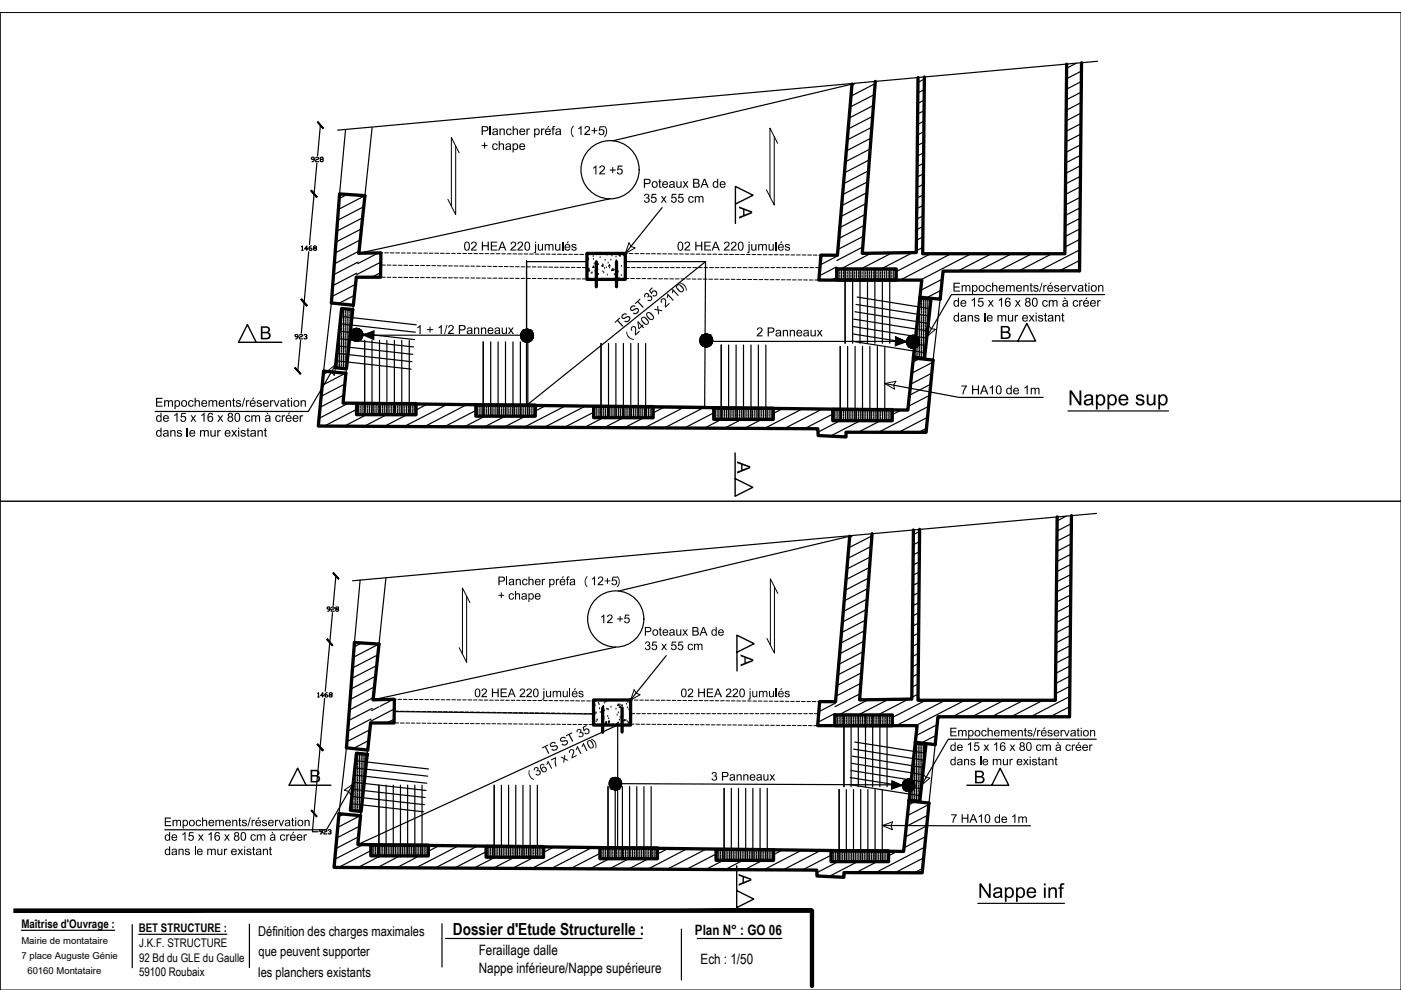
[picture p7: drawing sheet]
<svg xmlns="http://www.w3.org/2000/svg" width="297mm" height="210mm" viewBox="0 0 297 210" stroke-linecap="round" stroke-linejoin="round" font-family="sans-serif">
<defs><g id="words">
<g font-size="4">
<text x="65.3" y="35.6">928</text>
<text x="68.4" y="130.9">928</text>
</g>
<g font-size="3.5">
<text x="61.7" y="73">923</text>
<text x="66.3" y="148.9">1468</text>
<text x="96" y="198.3">Dossier d'Etude Structurelle :</text>
</g>
<g font-size="3">
<text x="101.5" y="202.6">Feraillage dalle</text>
<text x="147.3" y="198.3">Plan N° : GO 06</text>
<text x="101.5" y="206.2">Nappe inférieure/Nappe supérieure</text>
<text x="148.5" y="204.4">Ech : 1/50</text>
</g>
<g font-size="2.9">
<text x="54.7" y="198.5">Définition des charges maximales</text>
<text x="54.8" y="202.8">que peuvent supporter</text>
<text x="54.7" y="207.1">les planchers existants</text>
</g>
<g font-size="2.5">
<text x="4.5" y="196.7">Maîtrise d'Ouvrage :</text>
<text x="29.4" y="197.6">BET STRUCTURE :</text>
<text x="29.5" y="203.9">92 Bd du GLE du Gaulle</text>
<text x="29.5" y="200.7">J.K.F. STRUCTURE</text>
<text x="29.5" y="207">59100 Roubaix</text>
</g>
<g font-size="2">
<text x="4.5" y="200.1">Mairie de montataire</text>
<text x="4.6" y="203.3">7 place Auguste Génie</text>
<text x="5.8" y="206.5">60160 Montataire</text>
</g>
</g></defs>
<!-- layer: linteaux -->
<g fill="none" stroke="#000" stroke-width=".25">
<path d="M180.6 17.8l-50.7 12.1M181.2 17.8l-.6 .2M185.5 17.7l-5.1 2.7M196 19l-1.4 .7M196 16.8l-1.4 .7M228.2 13.4l-2 1.1M229.2 19.5l-3.1 1.7M229.3 17.3l-3.2 1.6M229.3 15.1l-3.2 1.6M184 38.5l-5.3 2.8M184.1 36.2l-5.3 2.8M184.3 33.9l-5.2 2.7"/>
<path d="M184.5 31.6l-5.3 2.7M184.7 29.3l-5.3 2.7M184.8 27l-5.2 2.7M185 24.7l-5.2 2.6M185.2 22.4l-5.2 2.6M185.4 20.1l-5.2 2.6M195.8 39.1l-1.4 .7M195.8 36.8l-1.4 .7M195.8 34.6l-1.4 .7M195.8 32.4l-1.3 .7M195.9 30.2l-1.4 .7M195.9 27.9l-1.4 .7"/>
<path d="M195.9 25.7l-1.4 .7M195.9 23.5l-1.4 .7M195.9 21.2l-1.3 .7M229.1 39.6l-3.2 1.6M229.1 37.4l-3.2 1.6M229.1 35.1l-3.2 1.7M229.1 32.9l-3.1 1.6M229.1 30.7l-3.1 1.6M229.2 28.4l-3.2 1.7M229.2 26.2l-3.2 1.6M229.2 24l-3.2 1.6M229.2 21.8l-3.1 1.6"/>
<path d="M73.6 41.2l-1.7 .9M75.6 57.9l-5.1 2.7M75.9 55.6l-5.2 2.7M76.1 53.2l-5.2 2.8M76.4 50.9l-5.3 2.7M76.6 48.5l-5.4 2.8M76.9 46.2l-5.5 2.8M77.1 43.8l-5.5 2.9M77.4 41.5l-5.6 2.9M80.2 53.6l-4.4 2.3M80.7 57.8l-1.9 1M80.7 55.6l-5.1 2.6"/>
<path d="M129.3 42.2l-53.2 11.5M177.1 59l-.8 .4M177.3 56.6l-3.6 1.9M177.4 57.5h-.2M177.5 54.3l-3.6 1.9M182.9 52.4l-5.5 2.8M183.1 50.1l-5.4 2.8M183.3 47.8l-5.5 2.8M183.4 45.5l-5.3 2.8M183.6 43.2l-5.3 2.7M183.8 40.8l-5.3 2.8M184.7 53.7l-6.4 3.3"/>
<path d="M189.1 53.6l-6.6 3.4M193.5 53.6l-6.7 3.4M195.7 52.5l-1.4 .7M195.7 50.2l-1.4 .7M195.7 48l-1.4 .7M195.7 45.8l-1.4 .7M195.7 43.5l-1.3 .8M195.8 41.3l-1.4 .7M197.3 53.8l-7.3 3.8M199.6 59.3l-4.4 2.3M201.6 53.8l-10.8 5.6M205.9 53.8l-10.8 5.6"/>
<path d="M210.2 53.8l-7.1 3.7M214.5 53.8l-7 3.6M218.8 53.8l-7 3.6M223 53.8l-6.9 3.6M228.9 55.2l-4.3 2.2M228.9 53l-8.6 4.4M228.9 50.8l-3.1 1.6M229 48.5l-3.2 1.7M229 46.3l-3.2 1.6M229 44.1l-3.1 1.6M229 41.8l-3.1 1.7M69.7 78.7l-1.2 .6"/>
<path d="M73.4 79.1l-5.1 2.6M75.1 62.6l-3.4 1.8M75.4 60.3l-5 2.6M195 76l-1.4 .8M197.6 79.1l-4.5 2.4M197.8 76.8l-4.5 2.3M199.4 61.6l-2.8 1.5M72.9 83.8l-5 2.6M73.1 81.4l-5 2.6M73.9 85.5l-6.2 3.2M75.7 86.8l-6.9 3.5M77.8 87.9l-4.8 2.5"/>
<path d="M82.1 87.9l-4.9 2.5M86.4 87.9l-4.9 2.5M90.6 85.7l-2.3 1.2M94.8 85.7l-9.1 4.7M99 85.8l-9 4.7M100.9 87l-6.7 3.5M102.8 88.2l-4.3 2.3M107.1 88.3l-4.4 2.2M111.4 88.3l-4.5 2.2M115.7 86l-2.2 1.2M119.9 86l-8.7 4.6M124.1 86.1l-8.7 4.5"/>
<path d="M125.9 87.4l-6.2 3.2M127.9 88.6l-4 2M132.2 88.6l-4 2M136.5 88.6l-4.1 2.1M140.9 86.3l-2.4 1.2M145 86.4l-8.4 4.3M149.2 86.4l-8.3 4.3M151.3 87.5l-6.2 3.3M153 88.9l-3.6 1.9M157.2 88.9l-3.6 1.9M161.5 88.9l-3.7 1.9M166 86.6l-2.1 1.1"/>
<path d="M170.1 86.7l-8 4.1M174.3 86.7l-8 4.2M176.6 87.8l-6 3.1M178.1 89.2l-4.7 2.4M182.4 89.2l-6.3 3.3M186.7 89.2l-4.7 2.4M191.1 86.9l-1.9 1M196.5 90.8l-1.8 .9M196.7 88.4l-6.3 3.3M196.9 86.1l-10.7 5.6M197.2 83.8l-4.6 2.4M197.4 81.4l-4.6 2.4"/>
<path d="M180.2 113.7l-49.1 11.6M180.6 113.7l-.5 .2M184.5 118.1l-4.9 2.5M184.7 115.8l-4.9 2.6M184.9 113.6l-5 2.6M194.9 119.1l-1.3 .7M194.9 117l-1.3 .7M195 114.8l-1.4 .7M195 112.7l-1.4 .7M226.1 109.4l-2 1M227.1 119.6l-3.1 1.6M227.1 117.5l-3.1 1.6"/>
<path d="M227.1 115.3l-3 1.6M227.1 113.2l-3 1.6M227.1 111l-3 1.6M76.7 136.3l-1.6 .9M80.1 138.8l-5.4 2.8M80.3 136.6l-5.4 2.8M130.5 137.2l-51.4 11.2M183 138.2l-5.2 2.7M183.2 135.9l-5.2 2.7M183.4 133.7l-5.2 2.7M183.5 131.5l-5.1 2.6M183.7 129.2l-5.1 2.7"/>
<path d="M183.9 127l-5.1 2.6M184 124.8l-5 2.6M184.2 122.5l-5 2.7M184.4 120.3l-5 2.6M194.7 138.5l-1.3 .7M194.7 136.4l-1.3 .7M194.8 134.2l-1.4 .7M194.8 132.1l-1.3 .7M194.8 129.9l-1.3 .7M194.8 127.8l-1.3 .7M194.8 125.6l-1.3 .7M194.9 123.5l-1.3 .6"/>
<path d="M194.9 121.3l-1.3 .7M226.9 139.1l-3.1 1.5M226.9 136.9l-3.1 1.6M226.9 134.7l-3 1.6M226.9 132.6l-3 1.6M227 130.4l-3.1 1.6M227 128.3l-3.1 1.6M227 126.1l-3 1.6M227 124l-3 1.5M227 121.8l-3 1.6M78.2 157l-3.3 1.7M78.4 154.7l-4.8 2.5"/>
<path d="M78.7 152.5l-5 2.5M78.9 150.2l-5 2.6M79.1 147.9l-5 2.7M79.4 145.6l-5.2 2.7M79.6 143.4l-5.2 2.7M79.9 141.1l-5.3 2.7M80.3 149.9l-1.5 .8M83.4 148.3l-2.8 1.4M83.6 152.5l-1.6 .8M83.6 150.3l-5 2.6M176.7 153.6l-.5 .3M176.9 151.3l-3.5 1.8"/>
<path d="M177 152l-.1 .1M177.1 149.1l-3.5 1.8M182.3 147.1l-5.3 2.7M182.5 144.9l-5.2 2.7M182.7 142.6l-5.3 2.7M182.8 140.4l-5.2 2.7M184.1 148.4l-6.3 3.2M188.3 148.3l-6.3 3.3M192.6 148.2l-6.5 3.4M194.6 147.2l-1.3 .7M194.7 145l-1.4 .7M194.7 142.8l-1.3 .7"/>
<path d="M194.7 140.7l-1.3 .7M196.3 148.5l-7.1 3.6M198.5 155.9l-2.9 1.5M198.7 153.6l-4.5 2.4M200.4 148.5l-10.4 5.4M204.6 148.5l-10.5 5.4M208.7 148.5l-6.8 3.5M212.8 148.5l-6.7 3.5M217 148.5l-6.8 3.5M221.1 148.5l-6.7 3.5M226.8 149.8l-4.1 2.2M226.8 145.5l-3 1.6"/>
<path d="M226.8 147.7l-8.3 4.3M226.8 143.4l-3 1.5M226.9 141.2l-3.1 1.6M72.9 172.6l-1.1 .6M76 177.4l-4.8 2.5M76.2 175.2l-4.8 2.5M76.4 172.9l-4.8 2.5M77 179.1l-6 3.1M93.1 179.3l-2.2 1.2M97.2 179.3l-9.1 4.7M101.2 179.4l-8.9 4.6M117.4 179.6l-2.1 1.1"/>
<path d="M121.5 179.6l-8.8 4.5M125.5 179.7l-8.7 4.5M141.7 179.9l-2.3 1.2M145.7 179.9l-8.4 4.4M149.8 180l-8.4 4.3M193.6 170.2l-1 .5M196.1 179.6l-10.5 5.5M196.3 177.3l-4.6 2.4M196.5 175.1l-4.6 2.4M196.7 172.8l-4.5 2.4M196.9 170.6l-4.5 2.3M78.7 180.3l-6.9 3.6"/>
<path d="M80.8 181.4l-5 2.6M84.9 181.4l-4.9 2.6M89.1 181.4l-5 2.6M103.1 180.6l-6.7 3.5M104.9 181.8l-4.5 2.3M109.1 181.8l-4.6 2.3M113.2 181.8l-4.5 2.3M127.2 180.9l-6.3 3.3M129.2 182.1l-4.2 2.1M133.3 182.1l-4.2 2.1M137.5 182.1l-4.3 2.2M151.8 181.1l-6.3 3.2"/>
<path d="M153.4 182.4l-3.8 2M157.5 182.4l-3.8 2M161.7 182.4l-3.9 2M166 180.2l-2 1M170 180.2l-8.1 4.2M174 180.3l-8 4.1M176.2 181.3l-6.1 3.2M177.7 182.7l-4.5 2.3M181.8 182.7l-6.1 3.2M186 182.7l-4.5 2.3M190.2 180.5l-1.8 1M195.7 184.1l-1.9 1"/>
<path d="M195.9 181.9l-6.2 3.2"/>
<circle cx="129.3" cy="36" r="6.2"/>
<circle cx="130.6" cy="131.2" r="6"/>
</g>
<!-- layer: BB -->
<g fill="none" stroke="#000" stroke-width=".7">
<path d="M194.6 16.4l-.3 37.1-11.5 .2 2.8-36.4M226.2 13.6l-.4 40.2h-30.2l.4-37.5M229.3 13.3l-.4 44.1-29 .1-.6 5.9-4.3-.4 .4-3.6h-21.8l.5-5.3h3.5l3-36.3M72 41.1l5.4 .4-1.3 12.2 4.7-.1-.1 5.2h-5.1l-.7 5.9-4.6-.5zM124.4 53.7h8.2v5.5h-8.2zM177.4 57h12.6v2.4h-12.6zM68.6 78.7l4.7 .4-.6 6.4 119.8 1.4 1.2-11 4.1 .4-1.5 15.4-16.9-.1v1l-5.9-.3-.1-1.4-105.9-.6zM72.4 65.4l2.4 .3-1.3 12.5-2.4-.3zM195 63.2l2.4 .2-1.4 12.6-2.3-.3zM75.6 85.6h12.6v2.3h-12.6zM100.9 85.9h12.6v2.4l-12.6-.1zM125.9 86.2h12.6v2.4h-12.6z"/>
<path d="M151.3 86.5l12.6 .1v2.3h-12.6zM176.6 86.8h12.6v2.4h-12.6zM193.7 112.4l-.4 35.8-11 .2 2.6-35.3M224.1 109.6l-.3 38.9h-29.2l.4-36.3M227.2 109.3l-.4 42.7h-27.9l-.6 5.9-4.2-.5 .3-3.5h-21l.4-5.1h3.4l3-35.1M75.1 136.2l5.3 .4-1.3 11.8 4.5-.1v5h-5l-.6 5.7-4.5-.4zM75.6 159.7l2.3 .2-1.3 12.2-2.3-.3zM125.8 148.4h7.9v5.3h-7.9zM177 151.6h12.2v2.3h-12.2zM194 157.5l2.3 .3-1.3 12.1-2.2-.2zM71.9 172.5l4.5 .4-.5 6.2 115.7 1.4 1.1-10.7 4.3 .5-1.5 14.8-16.6-.1v1l-5.7-.3v-1.2l-102.4-.6zM78.6 179.2h12.2v2.3h-12.2z"/>
<path d="M103.1 179.5h12.2l-.1 2.3h-12.1zM127.2 179.8h12.2v2.3h-12.2zM151.8 180.1h12.2v2.3h-12.2zM176.2 180.4h12.2v2.3h-12.2z"/>
</g>
<!-- layer: 0 -->
<g fill="none" stroke="#000" stroke-width=".25">
<path d="M232.7 13l-161.1 14.6M73.3 27.4l-1.3 13.7M78.9 27l-1.5 14.5M111.6 55.5h12.8v3.7h8.2v-3.7h17l-.2 30.7-37.8-.2zM111.6 55.5h.1M111.6 55.5v30.4M140.4 44l-7.8 9.7M149.6 55.5l-38 30.5M177.7 57v2.4M178.1 57.1v.4M178.1 57.7v.4M178.1 58.3v.4"/>
<path d="M178.1 58.9v.4M178.4 57v2.4M178.8 57.1v.4M178.8 57.7v.4M178.8 58.3v.4M178.8 58.9v.4M179.2 57v15.8M179.2 57v2.4M179.6 57.1v.4M179.6 57.7v.4M179.6 58.3v.4M179.6 58.9v.4"/>
<path d="M180 57v2.4M180.4 57.1v.4M180.4 57.7v.4M180.4 58.3v.4M180.4 58.9v.4M180.8 57v15.8M180.8 57v2.4M181.2 57.1v.4M181.2 57.7v.4M181.2 58.3v.4M181.2 58.9v.4M181.6 57v2.4"/>
<path d="M182 57.1v.4M182 57.7v.4M182 58.3v.4M182 58.9v.4M182.3 57v15.8M182.4 57v2.4M182.8 57.1v.4M182.8 57.7v.4M182.8 58.3v.4M182.8 58.9v.4M183.2 57v2.4M183.6 57.1v.4"/>
<path d="M183.6 57.7v.4M183.6 58.3v.4M183.6 58.9v.4M183.9 57v15.8M184 57v2.4M184.4 57.1v.4M184.4 57.7v.4M184.4 58.3v.4M184.4 58.9v.4M184.7 57v2.4M185.2 57.1v.4M185.2 57.7v.4"/>
<path d="M185.2 58.3v.4M185.2 58.9v.4M185.5 57v15.8M185.6 57v2.4M185.9 57.1v.4M185.9 57.7v.4M185.9 58.3v.4M185.9 58.9v.4M186.3 57v2.4M186.7 57.1v.4M186.7 57.7v.4M186.7 58.3v.4"/>
<path d="M186.7 58.9v.4M187.1 57v15.8M187.1 57v2.4M187.5 57.1v.4M187.5 57.7v.4M187.5 58.3v.4M187.5 58.9v.4M187.9 57v2.4M188.3 57.1v.4M188.3 57.7v.4M188.3 58.3v.4M188.3 58.9v.4"/>
<path d="M188.6 57v15.8M188.7 57v2.4M189.1 57.1v.4M189.1 57.7v.4M189.1 58.3v.4M189.1 58.9v.4M189.5 57v2.4M189.9 57.1v.4M189.9 57.7v.4M189.9 58.3v.4M189.9 58.9v.4M70.3 64.2l-1.7 14.5"/>
<path d="M71.2 76.7v1.3M71.3 77.2l-5.9 10h-32.5M71.5 76.5l15.7 1.8M71.6 73.1v.4M71.6 73.7v.4M71.6 74.2v.4M71.6 74.8v.4M71.6 75.4v.4M71.6 76v.4M71.6 76.6v.4M71.6 77.2v.4M71.6 77.8v.2"/>
<path d="M71.7 74.9l15.7 1.8M71.9 73.4l15.6 1.7M72 69.3v8.8M72 71.8l15.7 1.8M72.2 70.2l15.7 1.8M72.4 68.7l15.7 1.7M72.4 65.6v.2M72.4 66v.4M72.4 66.6v.3M72.4 67.2v.3M72.4 67.7v.4M72.4 68.3v.4"/>
<path d="M72.4 68.9v.4M72.4 69.5v.4M72.4 70.1v.4M72.4 70.7v.4M72.4 71.3v.4M72.4 71.9v.4M72.4 72.5v.4M72.4 73.1v.4M72.4 73.7v.4M72.4 74.2v.4M72.4 74.8v.4M72.4 75.4v.4"/>
<path d="M72.4 76v.4M72.4 76.6v.4M72.4 77.2v.4M72.4 77.8v.3M72.6 67.1l15.7 1.8M72.8 65.4v12.7M73.2 65.5v.3M73.2 66v.4M73.2 66.6v.3M73.2 67.2v.3M73.2 67.7v.4M73.2 68.3v.4"/>
<path d="M73.2 68.9v.4M73.2 69.5v.4M73.2 70.1v.4M73.2 70.7v.4M73.2 71.3v.4M73.2 71.9v.4M73.2 72.5v.4M73.2 73.1v.4M73.2 73.7v.4M73.2 74.2v.4M73.2 74.8v.4M73.2 75.4v.4"/>
<path d="M73.2 76v.4M73.2 76.6v.4M73.2 77.2v.4M73.2 77.8v.4M73.6 65.5v11.2M74 65.6v.2M74 66v.4M74 66.6v.3M74 67.2v.3M74 67.7v.4M74 68.3v.4M74 68.9v.4"/>
<path d="M74 69.5v.4M74 70.1v.4M74 70.7v.4M74 71.3v.4M74 71.9v.4M74 72.5v.4M74 73.1h.1M74.2 71.1h37.6M74.4 65.6v3.9M74.8 65.7v.1M74.9 64.7l-1.6 14.4M77.3 72.2v15.7"/>
<path d="M78.9 72.2v15.7M80.5 72.2v15.7M82 72.2v15.7M83.6 72.2v15.7M85.2 72.2v15.7M86.8 72.2v15.7M102.5 72.5v15.8M104 72.5v15.8M105.6 72.5v15.8M107.2 72.5v15.8M108.8 72.5v15.8M110.3 72.5v15.8"/>
<path d="M111.6 70.7h.1M111.9 72.5v15.8M127.4 72.8v15.8M129 72.8v15.8M130.6 72.8v15.8M132.2 72.8v15.8M133.7 72.8v15.8M135.3 72.8v15.8M136.9 72.8v15.8M149.6 72.4h44.4M152.9 73.1v15.8M154.5 73.1v15.8"/>
<path d="M156.1 73.1v15.8M157.6 73.1v15.8M159.2 73.1v15.8M160.8 73.1v15.8M162.4 73.1v15.8M178.1 73.4v15.8M179.7 73.4v15.8M180.6 72.3l15.5 2.5M180.7 70.8l15.6 2.5M180.9 69.3l15.6 2.4M181 67.7l15.6 2.4M181.3 66.1l15.5 2.5"/>
<path d="M181.3 73.4v15.8M181.5 64.6l15.5 2.4M181.7 63l15.5 2.4M182.9 73.4v15.8M184.4 73.4v15.8M186 73.4v15.8M187.6 73.4v15.8M193.7 75.7v.2M193.8 74.3v.3M193.8 74.8v.4M193.8 75.4v.3M194.2 70.7v5.1"/>
<path d="M194.6 67.2v.3M194.6 67.7v.4M194.6 68.3v.4M194.6 68.9v.4M194.6 69.5v.4M194.6 70.1v.4M194.6 70.7v.4M194.6 71.3v.4M194.6 71.9v.4M194.6 72.5v.4M194.6 73.1v.4M194.6 73.7v.4"/>
<path d="M194.6 74.2v.4M194.6 74.8v.4M194.6 75.4v.4M195 63.4v12.5M195 63v.2M195.4 63.2v.2M195.4 63.6v.4M195.4 64.2v.4M195.4 64.8v.4M195.4 65.4v.4M195.4 66v.4M195.4 66.6v.3"/>
<path d="M195.4 67.2v.3M195.4 67.7v.4M195.4 68.3v.4M195.4 68.9v.4M195.4 69.5v.4M195.4 70.1v.4M195.4 70.7v.4M195.4 71.3v.4M195.4 71.9v.4M195.4 72.5v.4M195.4 73.1v.4M195.4 73.7v.4"/>
<path d="M195.4 74.2v.4M195.4 74.8v.4M195.4 75.4v.4M195.8 63.3v12.7M196.2 63.3v.1M196.2 63.6v.4M196.2 64.2v.4M196.2 64.8v.4M196.2 65.4v.4M196.2 66v.4M196.2 66.6v.3M196.2 67.2v.3"/>
<path d="M196.2 67.7v.4M196.2 68.3v.4M196.2 68.9v.4M196.2 69.5v.4M196.2 70.1v.4M196.2 70.7v.4M196.2 71.3v.4M196.2 71.9v.4M196.2 72.5v.4M196.2 73.1v.4M196.2 73.7v.4M196.2 74.2v.2"/>
<path d="M196.6 63.3v7.5M197 67.2h.1M197 63.4h.1M197 63.6v.4M197 64.2v.4M197 64.8v.4M197 65.4v.4M197 66v.4M197 66.6v.3M197.4 63.4v.1M199.3 63.4l-1.5 12.9M234.2 62.5h-32.5l-5.2 8.9"/>
<path d="M76 85.6v2.3M76.4 85.6v.3M76.4 86.1v.4M76.4 86.7v.4M76.4 87.2v.4M76.4 87.8v.1M76.8 85.6v2.3M77.2 85.6v.3M77.2 86.1v.4M77.2 86.7v.4M77.2 87.2v.4M77.2 87.8v.1"/>
<path d="M77.5 85.6v2.3M77.9 85.6v.3M77.9 86.1v.4M77.9 86.7v.4M77.9 87.2v.4M77.9 87.8v.1M78.3 85.6v2.3M78.7 85.6v.3M78.7 86.1v.4M78.7 86.7v.4M78.7 87.2v.4M78.7 87.8v.1"/>
<path d="M79.1 85.6v2.3M79.5 85.6v.3M79.5 86.1v.4M79.5 86.7v.4M79.5 87.2v.4M79.5 87.8v.1M79.9 85.6v2.3M80.3 85.6v.3M80.3 86.1v.4M80.3 86.7v.4M80.3 87.2v.4M80.3 87.8v.1"/>
<path d="M80.7 85.6v2.3M81.1 85.6v.3M81.1 86.1v.4M81.1 86.7v.4M81.1 87.2v.4M81.1 87.8v.1M81.5 85.6v2.3M81.9 85.6v.3M81.9 86.1v.4M81.9 86.7v.4M81.9 87.2v.4M81.9 87.8v.1"/>
<path d="M82.3 85.6v2.3M82.7 85.6v.3M82.7 86.1v.4M82.7 86.7v.4M82.7 87.2v.4M82.7 87.8v.1M83.1 85.6v2.3M83.4 85.6v.3M83.4 86.1v.4M83.4 86.7v.4M83.4 87.2v.4M83.4 87.8v.1"/>
<path d="M83.8 85.6v2.3M84.3 85.6v.3M84.3 86.1v.4M84.3 86.7v.4M84.3 87.2v.4M84.3 87.8v.1M84.6 85.6v2.3M85 85.6v.3M85 86.1v.4M85 86.7v.4M85 87.2v.4M85 87.8v.1"/>
<path d="M85.4 85.6v2.3M85.8 85.6v.3M85.8 86.1v.4M85.8 86.7v.4M85.8 87.2v.4M85.8 87.8v.1M86.2 85.6v2.3M86.6 85.6v.3M86.6 86.1v.4M86.6 86.7v.4M86.6 87.2v.4M86.6 87.8v.1"/>
<path d="M87 85.6v2.3M87.4 85.6v.3M87.4 86.1v.4M87.4 86.7v.4M87.4 87.2v.4M87.4 87.8v.1M87.8 85.6v2.3M88.2 85.7v.2M88.2 86.1v.4M88.2 86.7v.4M88.2 87.2v.4M88.2 87.8v.1"/>
<path d="M101.2 85.9v2.3M101.6 86.1v.4M101.6 86.7v.4M101.6 87.2v.4M101.6 87.8v.4M102 85.9v2.3M102.4 86.1v.4M102.4 86.7v.4M102.4 87.2v.4M102.4 87.8v.4M102.8 85.9v2.3M103.2 86.1v.4"/>
<path d="M103.2 86.7v.4M103.2 87.2v.4M103.2 87.8v.4M103.6 85.9v2.3M104 86.1v.4M104 86.7v.4M104 87.2v.4M104 87.8v.4M104.3 85.9v2.3M104.7 86.1v.4M104.7 86.7v.4M104.7 87.2v.4"/>
<path d="M104.7 87.8v.4M105.1 85.9v2.4M105.5 86.1v.4M105.5 86.7v.4M105.5 87.2v.4M105.5 87.8v.4M105.9 85.9v2.4M106.3 86.1v.4M106.3 86.7v.4M106.3 87.2v.4M106.3 87.8v.4M106.7 85.9v2.4"/>
<path d="M107.1 86.1v.4M107.1 86.7v.4M107.1 87.2v.4M107.1 87.8v.4M107.5 85.9v2.4M107.9 86.1v.4M107.9 86.7v.4M107.9 87.2v.4M107.9 87.8v.4M108.3 85.9v2.4M108.7 86.1v.4M108.7 86.7v.4"/>
<path d="M108.7 87.2v.4M108.7 87.8v.4M109.1 85.9v2.4M109.5 86.1v.4M109.5 86.7v.4M109.5 87.2v.4M109.5 87.8v.4M109.9 85.9v2.4M110.3 86.1v.4M110.3 86.7v.4M110.3 87.2v.4M110.3 87.8v.4"/>
<path d="M110.6 85.9v2.4M111 86.1v.4M111 86.7v.4M111 87.2v.4M111 87.8v.4M111.4 85.9v2.4M111.6 86h.1M111.8 86.1v.4M111.8 86.7v.4M111.8 87.2v.4M111.8 87.8v.4M112.2 86v2.3"/>
<path d="M112.6 87.8v.4M112.6 86.1v.4M112.6 86.7v.4M112.6 87.2v.4M113 86v2.3M113.4 87.2v.4M113.4 86.1v.4M113.4 86.7v.4M113.4 87.8v.4M126 86.2v.3M126 86.7v.4M126 87.2v.4"/>
<path d="M126 87.8v.4M126 88.4v.2M126.4 86.2v2.4M126.8 86.2v.3M126.8 86.7v.4M126.8 87.2v.4M126.8 87.8v.4M126.8 88.4v.2M127.2 86.2v2.4M127.6 86.2v.3M127.6 86.7v.4M127.6 87.2v.4"/>
<path d="M127.6 87.8v.4M127.6 88.4v.2M128 86.2v2.4M128.4 86.2v.3M128.4 86.7v.4M128.4 87.2v.4M128.4 87.8v.4M128.4 88.4v.2M128.8 86.2v2.4M129.2 86.2v.3M129.2 86.7v.4M129.2 87.2v.4"/>
<path d="M129.2 87.8v.4M129.2 88.4v.2M129.6 86.2v2.4M130 86.2v.3M130 86.7v.4M130 87.2v.4M130 87.8v.4M130 88.4v.2M130.4 86.2v2.4M130.8 86.2v.3M130.8 86.7v.4M130.8 87.2v.4"/>
<path d="M130.8 87.8v.4M130.8 88.4v.2M131.2 86.2v2.4M131.5 86.2v.3M131.5 86.7v.4M131.5 87.2v.4M131.5 87.8v.4M131.5 88.4v.2M131.9 86.2v2.4M132.3 86.2v.3M132.3 86.7v.4M132.3 87.2v.4"/>
<path d="M132.3 87.8v.4M132.3 88.4v.2M132.7 86.2v2.4M133.1 86.2v.3M133.1 86.7v.4M133.1 87.2v.4M133.1 87.8v.4M133.1 88.4v.2M133.5 86.2v2.4M133.9 86.2v.3M133.9 86.7v.4M133.9 87.2v.4"/>
<path d="M133.9 87.8v.4M133.9 88.4v.2M134.3 86.2v2.4M134.7 86.2v.3M134.7 86.7v.4M134.7 87.2v.4M134.7 87.8v.4M134.7 88.4v.2M135.1 86.2v2.4M135.5 86.2v.3M135.5 86.7v.4M135.5 87.2v.4"/>
<path d="M135.5 87.8v.4M135.5 88.4v.2M135.9 86.2v2.4M136.3 86.2v.3M136.3 86.7v.4M136.3 87.2v.4M136.3 87.8v.4M136.3 88.4v.2M136.7 86.2v2.4M137.1 86.3v.2M137.1 86.7v.4M137.1 87.2v.4"/>
<path d="M137.1 87.8v.4M137.1 88.4v.2M137.5 86.3v2.3M137.8 86.3v.2M137.8 86.7v.4M137.8 87.2v.4M137.8 87.8v.4M137.8 88.4v.2M138.2 86.3v2.3M151.6 86.5v2.4M152 86.7v.4M152 87.2v.4"/>
<path d="M152 87.8v.4M152 88.4v.4M152.4 86.5v2.4M152.8 86.7v.4M152.8 87.2v.4M152.8 87.8v.4M152.8 88.4v.4M153.2 86.5v2.4M153.6 86.7v.4M153.6 87.2v.4M153.6 87.8v.4M153.6 88.4v.4"/>
<path d="M154 86.5v2.4M154.4 86.7v.4M154.4 87.2v.4M154.4 87.8v.4M154.4 88.4v.4M154.8 86.5v2.4M155.2 86.7v.4M155.2 87.2v.4M155.2 87.8v.4M155.2 88.4v.4M155.6 86.5v2.4M156 86.7v.4"/>
<path d="M156 87.2v.4M156 87.8v.4M156 88.4v.4M156.4 86.5v2.4M156.8 86.7v.4M156.8 87.2v.4M156.8 87.8v.4M156.8 88.4v.4M157.2 86.5v2.4M157.6 86.7v.4M157.6 87.2v.4M157.6 87.8v.4"/>
<path d="M157.6 88.4v.4M158 86.5v2.4M158.4 86.7v.4M158.4 87.2v.4M158.4 87.8v.4M158.4 88.4v.4M158.7 86.6v2.3M159.1 86.7v.4M159.1 87.2v.4M159.1 87.8v.4M159.1 88.4v.4M159.5 86.6v2.3"/>
<path d="M159.9 86.7v.4M159.9 87.2v.4M159.9 87.8v.4M159.9 88.4v.4M160.3 86.6v2.3M160.7 86.7v.4M160.7 87.2v.4M160.7 87.8v.4M160.7 88.4v.4M161.1 86.6v2.3M161.5 86.7v.4M161.5 87.2v.4"/>
<path d="M161.5 87.8v.4M161.5 88.4v.4M161.9 86.6v2.3M162.3 86.7v.4M162.3 87.2v.4M162.3 87.8v.4M162.3 88.4v.4M162.7 86.6v2.3M163.1 86.7v.4M163.1 87.2v.4M163.1 87.8v.4M163.1 88.4v.4"/>
<path d="M163.5 86.6v2.3M163.9 86.7v.4M163.9 87.2v.4M163.9 87.8v.4M163.9 88.4v.4M176.9 86.8v2.4M177.3 86.8v.3M177.3 87.2v.4M177.3 87.8v.4M177.3 88.4v.4M177.3 89v.2M177.7 86.8v2.4"/>
<path d="M178.1 86.8v.3M178.1 87.2v.4M178.1 87.8v.4M178.1 88.4v.4M178.1 89v.2M178.4 86.8v2.4M178.8 86.8v.3M178.8 87.2v.4M178.8 87.8v.4M178.8 88.4v.4M178.8 89v.2M179.2 86.8v2.4"/>
<path d="M179.6 86.8v.3M179.6 87.2v.4M179.6 87.8v.4M179.6 88.4v.4M179.6 89v.2M180 86.8v2.4M180.4 86.8v.3M180.4 87.2v.4M180.4 87.8v.4M180.4 88.4v.4M180.4 89v.2M180.8 86.8v2.4"/>
<path d="M181.2 86.8v.3M181.2 87.2v.4M181.2 87.8v.4M181.2 88.4v.4M181.2 89v.2M181.6 86.8v2.4M182 86.8v.3M182 87.2v.4M182 87.8v.4M182 88.4v.4M182 89v.2M182.4 86.8v2.4"/>
<path d="M182.8 86.8v.3M182.8 87.2v.4M182.8 87.8v.4M182.8 88.4v.4M182.8 89v.2M183.2 86.8v2.4M183.6 86.8v.3M183.6 87.2v.4M183.6 87.8v.4M183.6 88.4v.4M183.6 89v.2M184 86.8v2.4"/>
<path d="M184.4 86.9v.2M184.4 87.2v.4M184.4 87.8v.4M184.4 88.4v.4M184.4 89v.2M184.7 86.9v2.3M185.2 86.9v.2M185.2 87.2v.4M185.2 87.8v.4M185.2 88.4v.4M185.2 89v.2M185.6 86.9v2.3"/>
<path d="M185.9 86.9v.2M185.9 87.2v.4M185.9 87.8v.4M185.9 88.4v.4M185.9 89v.2M186.3 86.9v2.3M186.7 86.9v.2M186.7 87.2v.4M186.7 87.8v.4M186.7 88.4v.4M186.7 89v.2M187.1 86.9v2.3"/>
<path d="M187.5 86.9v.2M187.5 87.2v.4M187.5 87.8v.4M187.5 88.4v.4M187.5 89v.2M187.6 81.3l15.8 3h17.8M187.9 86.9v2.3M188.3 86.9v.2M188.3 87.2v.4M188.3 87.8v.4M188.3 88.4v.4M188.3 89v.2"/>
<path d="M188.7 86.9v2.3M189.1 86.9v.2M189.1 87.2v.4M189.1 87.8v.4M189.1 88.4v.4M189.1 89v.2M232.5 108.9l-157.8 14.2M76.4 123l-1.3 13.2M81.8 122.6l-1.4 14M141.3 139l-7.6 9.4M73.5 158.6l-1.6 13.9M75.8 159.7v.2"/>
<path d="M76.2 159.8v12.2M76.6 159.8v.1M77 159.8v8.3M77.4 159.9h.1M77.7 159.9v1.1M78 159l-2.1 20.1M131 153.7l-.1 26.1-55-.7M131 153.7l-5.2-.1v-2.2l-42.2-.5v2.4h-5l-2.2 20.5M131 153.7l-55.1 25.4M177.2 151.6v.3M177.2 152.1v.4M177.2 152.7v.3"/>
<path d="M177.2 153.2v.4M177.2 153.8v.1M177.5 151.6v2.3M177.9 151.6v.3M177.9 152.1v.4M177.9 152.7v.3M177.9 153.2v.4M177.9 153.8v.1M178.3 151.6v2.3M178.7 151.6v.3M178.7 152.1v.4M178.7 152.7v.3"/>
<path d="M178.7 153.2v.4M178.7 153.8v.1M178.9 151.6v15.2M179.1 151.6v2.3M179.4 151.6v.3M179.4 152.1v.4M179.4 152.7v.3M179.4 153.2v.4M179.4 153.8v.1M179.8 151.6v2.3M180.2 151.6v.3M180.2 152.1v.4"/>
<path d="M180.2 152.7v.3M180.2 153.2v.4M180.2 153.8v.1M180.5 151.6v15.2M180.6 151.6v2.3M181 151.6v.3M181 152.1v.4M181 152.7v.3M181 153.2v.4M181 153.8v.1M181 158.8l14.9 2.4M181.2 157.3l14.9 2.4"/>
<path d="M181.3 151.6v2.3M181.7 151.6v.3M181.7 152.1v.4M181.7 152.7v.3M181.7 153.2v.4M181.7 153.8v.1M182 151.6v15.2M182.1 151.6v2.3M182.5 151.6v.3M182.5 152.1v.4M182.5 152.7v.3M182.5 153.2v.4"/>
<path d="M182.5 153.8v.1M182.9 151.6v2.3M183.2 151.6v.3M183.2 152.1v.4M183.2 152.7v.3M183.2 153.2v.4M183.2 153.8v.1M183.5 151.6v15.2M183.6 151.6v2.3M184 151.6v.3M184 152.1v.4M184 152.7v.3"/>
<path d="M184 153.2v.4M184 153.8v.1M184.4 151.6v2.3M184.8 151.6v.3M184.8 152.1v.4M184.8 152.7v.3M184.8 153.2v.4M184.8 153.8v.1M185 151.6v15.2M185.2 151.6v2.3M185.5 151.6v.3M185.5 152.1v.4"/>
<path d="M185.5 152.7v.3M185.5 153.2v.4M185.5 153.8v.1M185.9 151.6v2.3M186.3 151.6v.3M186.3 152.1v.4M186.3 152.7v.3M186.3 153.2v.4M186.3 153.8v.1M186.5 151.6v15.2M186.7 151.6v2.3M187.1 151.6v.3"/>
<path d="M187.1 152.1v.4M187.1 152.7v.3M187.1 153.2v.4M187.1 153.8v.1M187.4 151.6v2.3M187.8 151.6v.3M187.8 152.1v.4M187.8 152.7v.3M187.8 153.2v.4M187.8 153.8v.1M188.1 151.5v15.3M188.2 151.6v2.3"/>
<path d="M188.6 151.6v.3M188.6 152.1v.4M188.6 152.7v.3M188.6 153.2v.4M188.6 153.8v.1M189 151.6v2.3M193.9 158.7v.1M193.9 159v.3M193.9 159.5v.4M194.1 157.4l-1.4 12.4M194.3 157.6v12.2M194.7 157.6h.1"/>
<path d="M194.7 157.8v.4M194.7 158.4v.4M194.7 159v.3M194.7 159.5v.4M195.1 157.7v11.7M195.4 157.8v.4M195.4 158.4v.4M195.4 159v.3M195.4 159.5v.4M195.8 157.7v4.7M196.2 157.8v.4M196.2 158.4v.4"/>
<path d="M198.3 157.9l-1.3 12.4M232.4 156.7h-31.4l-5.6 9.7M74.3 171.6v.2M74.7 168v3.8M74.7 170.4l15.1 1.7M74.9 168.9l15.1 1.7M74.9 166.2l-5.7 9.7h-34.3M75 167.4l15.2 1.7M75.1 164.4v.1M75.1 164.7v.4M75.1 165.2v.4M75.1 165.8v.4"/>
<path d="M75.1 166.4v.4M75.1 167v.3M75.1 167.5v.4M75.1 168.1v.4M75.1 168.7v.4M75.1 169.2v.4M75.1 169.8v.4M75.1 170.4v.4M75.1 171v.3M75.1 171.5v.4M75.2 165.9l15.1 1.7M75.4 164.4l15.1 1.7"/>
<path d="M75.4 160.9v11M75.5 162.8l15.2 1.8M75.7 161.3l15.2 1.7M75.8 160.1v.4M75.8 160.7v.4M75.8 161.2v.4M75.8 161.8v.4M75.8 162.4v.4M75.8 163v.3M75.8 163.5v.4M75.8 164.1v.4M75.8 164.7v.4"/>
<path d="M75.8 165.2v.4M75.8 165.8v.4M75.8 166.4v.4M75.8 167v.3M75.8 167.5v.4M75.8 168.1v.4M75.8 168.7v.4M75.8 169.2v.4M75.8 169.8v.4M75.8 170.4v.4M75.8 171v.3M75.8 171.5v.4"/>
<path d="M76.6 160.1v.4M76.6 160.7v.4M76.6 161.2v.4M76.6 161.8v.4M76.6 162.4v.4M76.6 163v.3M76.6 163.5v.4M76.6 164.1v.4M76.6 164.7v.4M76.6 165.2v.4M76.6 165.8v.4M76.6 166.4v.4"/>
<path d="M76.6 167v.3M76.6 167.5v.4M76.6 168.1v.4M76.6 168.7v.4M76.6 169.2v.4M76.6 169.8v.4M76.6 170.4v.4M76.6 171v.3M76.6 171.5v.1M77.4 160.1v.4M77.4 160.7v.4M77.4 161.2v.4"/>
<path d="M77.4 161.8v.4M77.4 162.4v.4M77.4 163v.3M77.4 163.5v.4M77.4 164.1v.4M78.9 179.2v.1M78.9 179.5v.4M79.3 179.2v2.3M79.6 179.5v.4M79.6 179.2v.1M80 179.2v2.3M80.3 166.5v15.2"/>
<path d="M80.4 179.2v.1M80.4 179.5v.4M80.8 179.2v2.3M81.2 179.2v.1M81.2 179.5v.4M81.5 179.2v2.3M81.9 166.5v15.2M81.9 179.2v.1M81.9 179.5v.4M82.3 179.2v2.3M82.7 179.2v.1M82.7 179.5v.4"/>
<path d="M83.1 179.2v2.3M83.4 166.5v15.2M83.4 179.2v.1M83.4 179.5v.4M83.8 179.2v2.3M84.2 179.2v.1M84.2 179.5v.4M84.6 179.2v2.3M84.9 166.5v15.2M85 179.2v.1M85 179.5v.4M85.4 179.2v2.3"/>
<path d="M85.7 179.2v.1M85.7 179.5v.4M86.1 179.2v2.3M86.4 166.5v15.2M86.5 179.2v.1M86.5 179.5v.4M86.9 179.2v2.3M87.3 179.2v.1M87.3 179.5v.4M87.6 179.2v2.3M88 166.5v15.2M88 179.2v.1"/>
<path d="M88 179.5v.4M88.4 179.2v2.3M88.8 179.2v.1M88.8 179.5v.4M89.2 179.2v2.3M89.5 166.5v15.2M89.5 179.2v.1M89.5 179.5v.4M89.9 179.2v2.3M90.3 179.3h.1M90.3 179.5v.4M90.7 179.3v2.2"/>
<path d="M103.3 179.5v.4M103.6 179.5v2.3M104 179.5v.4M104.4 179.5v2.3M104.8 166.5v15.2M105.2 179.5v2.3M105.5 179.5v.4M105.9 179.5v2.3M106.3 166.5v15.2M106.7 179.5v2.3M107.1 179.5v.4M107.4 179.5v2.3"/>
<path d="M107.8 166.5v15.2M108.2 179.5v2.3M108.6 179.5v.4M109 179.5v2.3M109.4 166.5v15.2M109.7 179.5v2.3M110.1 179.5v.4M110.5 179.5v2.3M110.9 166.5v15.2M111.3 179.5v2.3M111.6 179.5v.4M112 179.5v2.3"/>
<path d="M112.4 166.5v15.2M112.8 179.5v2.3M113.2 179.5v.4M113.5 179.5v2.3M113.9 166.5v15.2M114.3 179.5v2.3M114.7 179.5v.4M115.1 179.5v2.3M127.3 179.8v2.3M127.6 179.8v.1M128 179.8v2.3M128.4 179.8v.1"/>
<path d="M128.8 179.8v2.3M128.9 166.8v15.2M129.2 179.8v.1M129.5 179.8v2.3M129.9 179.8v.1M130.3 179.8v2.3M130.4 166.8v15.2M130.7 166.2l62.4 .2M130.7 179.8v.1M131.1 179.8v2.3M131.5 179.8v.1M131.8 179.8v2.3"/>
<path d="M132 166.8v15.2M132.2 179.8v.1M132.6 179.8v2.3M133 179.8v.1M133.4 179.8v2.3M133.5 166.8v15.2M133.7 179.8v.1M134.1 179.8v2.3M134.5 179.8v.1M134.9 179.8v2.3M135 166.8v15.2M135.3 179.8v.1"/>
<path d="M135.6 179.8v2.3M136 179.8v.1M136.4 179.8v2.3M136.5 166.8v15.2M136.8 179.8v.1M137.2 179.8v2.3M137.5 179.8v.1M137.9 179.8v2.3M138.1 166.8v15.2M138.3 179.8v.1M138.7 179.8v2.3M139.1 179.9h.1"/>
<path d="M153.5 167.1l.1 15.3M155.1 167.1v15.3M156.6 167.1v15.3M158.1 167.1v15.3M159.6 167.1v15.3M161.1 167.1v15.3M162.7 167.1v15.3M177.9 167.4v15.3M179.4 167.4v15.3M180.1 166.3l15 2.4M180.2 164.9l15.1 2.4M180.4 163.4l15.1 2.3"/>
<path d="M180.5 161.8l15 2.4M180.7 160.3l15.1 2.4M181 167.4v15.3M182.5 167.4v15.3M184 167.4v15.3M185.5 167.4v15.3M187.1 175l31.4 .1M187.1 167.4v15.3M192.8 169.4v.3M193.2 165.8v.4M193.2 166.4v.4M193.2 167v.3"/>
<path d="M193.2 167.5v.4M193.2 168.1v.4M193.2 168.7v.4M193.2 169.2v.4M193.5 162.3v7.4M193.9 160.1v.4M193.9 160.7v.4M193.9 161.2v.4M193.9 161.8v.4M193.9 162.4v.4M193.9 163v.3M193.9 163.5v.4"/>
<path d="M193.9 164.1v.4M193.9 164.7v.4M193.9 165.2v.4M193.9 165.8v.4M193.9 166.4v.4M193.9 167v.3M193.9 167.5v.4M193.9 168.1v.4M193.9 168.7v.4M193.9 169.2v.4M194.7 160.1v.4M194.7 160.7v.4"/>
<path d="M194.7 161.2v.4M194.7 161.8v.4M194.7 162.4v.4M194.7 163v.3M194.7 163.5v.4M194.7 164.1v.4M194.7 164.7v.4M194.7 165.2v.4M194.7 165.8v.4M194.7 166.4v.4M194.7 167v.3M194.7 167.5v.4"/>
<path d="M194.7 168.1v.4M194.7 168.7v.4M194.7 169.2v.4M194.7 169.8v.1M195.4 160.1v.4M195.4 160.7v.4M195.4 161.2v.4M195.4 161.8v.4M195.4 162.4v.4M195.4 163v.3M195.4 163.5v.4M195.4 164.1v.4"/>
<path d="M195.4 164.7v.4M195.4 165.2v.4M195.4 165.8v.1M78.9 180.1v.4M78.9 180.7v.4M78.9 181.2v.3M79.6 180.1v.4M79.6 180.7v.4M79.6 181.2v.3M80.4 180.1v.4M80.4 180.7v.4M80.4 181.2v.3"/>
<path d="M81.2 180.1v.4M81.2 180.7v.4M81.2 181.2v.3M81.9 180.1v.4M81.9 180.7v.4M81.9 181.2v.3M82.7 180.1v.4M82.7 180.7v.4M82.7 181.2v.3M83.4 180.1v.4M83.4 180.7v.4M83.4 181.2v.3"/>
<path d="M84.2 180.1v.4M84.2 180.7v.4M84.2 181.2v.3M85 180.1v.4M85 180.7v.4M85 181.2v.3M85.7 180.1v.4M85.7 180.7v.4M85.7 181.2v.3M86.5 180.1v.4M86.5 180.7v.4M86.5 181.2v.3"/>
<path d="M87.3 180.1v.4M87.3 180.7v.4M87.3 181.2v.3M88 180.1v.4M88 180.7v.4M88 181.2v.3M88.8 180.1v.4M88.8 180.7v.4M88.8 181.2v.3M89.5 180.1v.4M89.5 180.7v.4M89.5 181.2v.3"/>
<path d="M90.3 180.1v.4M90.3 180.7v.4M90.3 181.2v.3M103.3 180.1v.4M103.3 180.7v.4M103.3 181.2v.4M104 180.1v.4M104 180.7v.4M104 181.2v.4M105.5 180.1v.4M105.5 180.7v.4M105.5 181.2v.4"/>
<path d="M107.1 180.1v.4M107.1 180.7v.4M107.1 181.2v.4M108.6 180.1v.4M108.6 180.7v.4M108.6 181.2v.4M110.1 180.1v.4M110.1 180.7v.4M110.1 181.2v.4M111.6 180.1v.4M111.6 180.7v.4M111.6 181.2v.4"/>
<path d="M113.2 180.1v.4M113.2 180.7v.4M113.2 181.2v.4M114.7 180.1v.4M114.7 180.7v.4M114.7 181.2v.4M127.6 180.1v.4M127.6 180.7v.4M127.6 181.2v.4M127.6 181.8v.3M128.4 180.1v.4M128.4 180.7v.4"/>
<path d="M128.4 181.2v.4M128.4 181.8v.3M129.2 180.1v.4M129.2 180.7v.4M129.2 181.2v.4M129.2 181.8v.3M129.9 180.1v.4M129.9 180.7v.4M129.9 181.2v.4M129.9 181.8v.3M130.7 180.1v.4M130.7 180.7v.4"/>
<path d="M130.7 181.2v.4M130.7 181.8v.3M131.5 180.1v.4M131.5 180.7v.4M131.5 181.2v.4M131.5 181.8v.3M132.2 180.1v.4M132.2 180.7v.4M132.2 181.2v.4M132.2 181.8v.3M133 180.1v.4M133 180.7v.4"/>
<path d="M133 181.2v.4M133 181.8v.3M133.7 180.1v.4M133.7 180.7v.4M133.7 181.2v.4M133.7 181.8v.3M134.5 180.1v.4M134.5 180.7v.4M134.5 181.2v.4M134.5 181.8v.3M135.3 180.1v.4M135.3 180.7v.4"/>
<path d="M135.3 181.2v.4M135.3 181.8v.3M136 180.1v.4M136 180.7v.4M136 181.2v.4M136 181.8v.3M136.8 180.1v.4M136.8 180.7v.4M136.8 181.2v.4M136.8 181.8v.3M137.5 180.1v.4M137.5 180.7v.4"/>
<path d="M137.5 181.2v.4M137.5 181.8v.3M138.3 180.1v.4M138.3 180.7v.4M138.3 181.2v.4M138.3 181.8v.3M139.1 180.1v.4M139.1 180.7v.4M139.1 181.2v.4M139.1 181.8v.3M144.5 197v10.8M152 180.1v.4"/>
<path d="M152 180.7v.4M152 181.2v.4M152 181.8v.4M152 182.4h.1M152.4 180.1v2.3M152.8 180.1v.4M152.8 180.7v.4M152.8 181.2v.4M152.8 181.8v.4M152.8 182.4h.1M153.2 180.1v2.3M153.9 180.1v2.3"/>
<path d="M154.3 180.1v.4M154.3 180.7v.4M154.3 181.2v.4M154.3 181.8v.4M154.3 182.4h.1M154.7 180.1v2.3M155.1 180.1v.4M155.1 180.7v.4M155.1 181.2v.4M155.1 181.8v.4M155.1 182.4h.1M155.5 180.1v2.3"/>
<path d="M155.8 180.1v.4M155.8 180.7v.4M155.8 181.2v.4M155.8 181.8v.4M155.8 182.4h.1M156.2 180.1v2.3M157 180.1v2.3M157.4 180.1v.4M157.4 180.7v.4M157.4 181.2v.4M157.4 181.8v.4M157.4 182.4h.1"/>
<path d="M157.7 180.1v2.3M158.5 180.1v2.3M158.9 180.1v.4M158.9 180.7v.4M158.9 181.2v.4M158.9 181.8v.4M158.9 182.4h.1M159.3 180.1v2.3M160 180.1v2.3M160.4 180.1v.4M160.4 180.7v.4M160.4 181.2v.4"/>
<path d="M160.4 181.8v.4M160.4 182.4h.1M160.8 180.1v2.3M161.2 180.1v.4M161.2 180.7v.4M161.2 181.2v.4M161.2 181.8v.4M161.2 182.4h.1M161.6 180.1v2.3M161.9 180.1v.4M161.9 180.7v.4M161.9 181.2v.4"/>
<path d="M161.9 181.8v.4M161.9 182.4h.1M162.3 180.1v2.3M163.1 180.2v2.2M163.5 180.2v.3M163.5 180.7v.4M163.5 181.2v.4M163.5 181.8v.4M163.5 182.4h.1M163.8 180.2v2.2M176.4 180.4v.1M176.4 180.7v.4"/>
<path d="M176.4 181.2v.4M176.4 181.8v.4M176.4 182.4v.3M176.8 180.4v2.3M177.2 180.4v.1M177.2 180.7v.4M177.2 181.2v.4M177.2 181.8v.4M177.2 182.4v.3M177.5 180.4v2.3M178.3 180.4v2.3M178.7 180.4v.1"/>
<path d="M178.7 180.7v.4M178.7 181.2v.4M178.7 181.8v.4M178.7 182.4v.3M179.1 180.4v2.3M179.8 180.4v2.3M180.2 180.4v.1M180.2 180.7v.4M180.2 181.2v.4M180.2 181.8v.4M180.2 182.4v.3M180.6 180.4v2.3"/>
<path d="M181.3 180.4v2.3M181.7 180.4v.1M181.7 180.7v.4M181.7 181.2v.4M181.7 181.8v.4M181.7 182.4v.3M182.1 180.4v2.3M182.9 180.4v2.3M183.2 180.4v.1M183.2 180.7v.4M183.2 181.2v.4M183.2 181.8v.4"/>
<path d="M183.2 182.4v.3M183.6 180.4v2.3M184.4 180.4v2.3M184.8 180.4v.1M184.8 180.7v.4M184.8 181.2v.4M184.8 181.8v.4M184.8 182.4v.3M185.2 180.4v2.3M185.9 180.4v2.3M186.3 180.5h.1M186.3 180.7v.4"/>
<path d="M186.3 181.2v.4M186.3 181.8v.4M186.3 182.4v.3M186.7 180.5v2.2M187.4 180.5v2.2M187.8 180.5h.1M187.8 180.7v.4M187.8 181.2v.4M187.8 181.8v.4M187.8 182.4v.3M188.2 180.5v2.2"/>
</g>
<!-- layer: 2D_HACHURE -->
<g fill="none" stroke="#000" stroke-width=".21">
<path d="M124.5 55l.3-.2-.1 .3zM124.7 54.9h.1M124.8 57l.2 .5h-.4zM124.9 57.1h.1M125.3 57.9h.1M125.5 57.9h.1M125.8 54.4h.1M125.8 55h.1M125.8 56.4l.1 .3h-.2zM126 56h.1M126.2 57.5h.1M126.4 59.1h.1"/>
<path d="M126.8 57.2h.1M126.9 56.1h.1M126.9 58.2h.1M127.2 54.6h.1M127.6 56.4l.3-.2-.1 .3zM127.6 59.2h.1M127.8 56.1h.1M127.8 57.6h.1M128 57.8h.1M128.2 56.9h.1M128.3 55.2h.1M128.5 56.8h.1"/>
<path d="M128.7 54.1h.1M128.7 58.3h.1M128.9 55.8h.1M129.2 56.1l.1 .3h-.3zM129.3 56.8h.1M129.5 55.2h.1M129.7 54.3h.1M129.8 57.3h.1M129.9 56.9l.2 .5h-.4zM130.2 58.2h.1M130.4 57.3h.1M130.6 54.5h.1"/>
<path d="M130.6 55.2h.1M130.7 57.8l.3-.2-.1 .3zM130.8 56.1h.1M130.8 56h.1M131 57.6h.1M131.2 59h.1M131.2 54.2l.3-.2v.3zM131.3 59.2h.1M131.7 58.4h.1M131.7 56.5h.1M132.2 54.2h.1M132.2 53.9h.1"/>
<path d="M132.6 55.9l-.2 .2h.2M125.8 153.1v.3M126.2 149.6h.1M126.2 151.4h.1M126.4 151.3h.1M126.4 151.1h.1M126.4 153h.1M126.6 152.6h.1M126.6 152.7h.1M126.9 149.1h.1M127 149.4h.1M127.1 150.3h.1"/>
<path d="M127.3 151.1h.1M127.7 152.1l.3-.2v.3zM127.9 149.6l.1 .2-.3 .1zM128 152.5h.1M128.1 149.1h.1M128.2 150.7h.1M128.3 148.6l.3-.2-.1 .3zM128.4 148.9h.1M128.5 153l.1 .4h-.4l.3-.4M128.6 150.4h.1M128.8 151.9h.1M128.9 150.4h.1"/>
<path d="M128.9 150.5h.1M129.1 153.4h.1M129.1 152.4h.1M129.1 152.8l.1 .3h-.2zM129.2 153.1h.1M129.5 149.9h.1M129.8 148.5h.1M129.9 153.6h.1M130.6 150.4h.1M130.7 153.4l.3-.2v.3zM130.8 151.6h.1M130.9 149.6h.1"/>
<path d="M131.1 153.3h.1M131.1 151.1h.1M131.2 149.3l.1 .2-.3 .1zM131.3 149.9l.3-.1-.1 .2zM131.3 152.7h.1M131.5 149.5h.1M131.5 152.1h.1M131.7 149.6h.1M131.7 152.2h.1M131.9 151.3h.1M132 149.6h.1M132.4 152.5l.1 .3h-.3z"/>
<path d="M132.7 152.8h.1M132.8 149.3h.1M133 153h.1M133 150.1h.1M133.1 148.9h.1M133.3 150.5h.1M133.5 152.9l.1 .4h-.4zM133.5 152h.1M133.6 150.8h.1"/>
</g>
<!-- layer: JKF Pannes -->
<g fill="none" stroke="#000" stroke-width=".21">
<path d="M80.7 58.8h1M80.7 56.2h1M80.8 53.6h.4M81.6 53.6h.7M82.1 58.8h.8M82.1 56.2h.8M82.7 53.6h.8M83.3 58.8h.8M83.3 56.2h.8M83.9 53.6h.8M84.5 58.8h.7M84.5 56.2l.7 .1"/>
<path d="M85.1 53.6l.8 .1M85.6 58.8h.8M85.6 56.3h.8M86.3 53.7h.8M86.8 58.8h.8M86.8 56.3h.8M87.5 53.7h.8M88 58.8l.8 .1M88 56.3h.8M88.7 53.7h.7M89.2 58.9h.8M89.2 56.3h.8"/>
<path d="M89.8 53.7h.8M90.4 58.9h.8M90.4 56.3h.8M91 53.7h.8M91.6 58.9h.7M91.6 56.3h.7M92.2 53.7h.8M92.7 58.9h.8M92.7 56.3l.8 .1M93.4 53.7h.8M93.9 58.9h.8M93.9 56.4h.8"/>
<path d="M94.6 53.7h.7M95.1 58.9h.8M95.1 56.4h.8M95.7 53.7h.8M96.3 58.9h.8M96.3 56.4h.8M96.9 53.7h.8M97.5 58.9h.7M97.5 56.4h.8M98.1 53.7l.8 .1M98.6 58.9h.8M98.6 56.4h.8"/>
<path d="M99.3 53.8h.8M99.8 58.9h.8M99.8 56.4h.8M100.5 53.8h.8M101 58.9l.8 .1M101 56.4h.8M101.6 53.8h.9M102.2 59h.8M102.2 56.5h.8M102.8 53.8h.8M103.4 59h.8M103.4 56.5h.8"/>
<path d="M104 53.8h.8M104.5 59h.8M104.6 56.5h.8M105.2 53.8h.8M105.7 59h.8M105.8 56.5h.7M106.4 53.8h.8M106.9 59h.8M106.9 56.5h.8M107.6 53.8h.8M108.1 59h.8M108.1 56.5l.8 .1"/>
<path d="M108.8 53.8h.7M109.3 59h.8M109.3 56.6h.8M109.9 53.8h.8M110.5 59h.8M110.5 56.6h.8M111.1 53.8l.8 .1M111.6 59h.8M111.7 56.6h.7M112.3 53.9h.8M112.8 59h.8M112.8 56.6h.8"/>
<path d="M113.5 53.9h.8M114 59l.8 .1M114 56.6h.8M114.7 53.9h.8M115.2 59.1h.8M115.2 56.6h.8M115.9 53.9h.7M116.4 59.1h.8M116.4 56.6l.8 .1M117 53.9h.8M117.6 59.1h.7M117.6 56.7h.7"/>
<path d="M118.2 53.9h.8M118.8 59.1h.7M118.8 56.7h.7M119.4 53.9h.8M119.9 59.1h.8M119.9 56.7h.8M120.6 53.9h.8M121.1 59.1h.8M121.1 56.7h.8M121.8 53.9h.7M122.3 59.1h.8M122.3 56.7h.8"/>
<path d="M122.9 53.9h.8M123.5 59.1h.9M123.5 56.7h.9M124.1 53.9l.4 .1M132.5 59h.9M132.6 53.8h.4M132.6 56.7h.9M133.4 53.8h.8M133.7 59l.8 .1M133.9 56.7h.8M134.6 53.8h.8M134.9 59.1h.8"/>
<path d="M135.1 56.7h.8M135.8 53.8h.8M136.1 59.1h.8M136.3 56.7h.7M137 53.8h.8M137.3 59.1h.8M137.4 56.7h.8M138.1 53.8h.8M138.5 59.1h.8M138.6 56.7h.8M139.3 53.8h.8M139.7 59.1h.7"/>
<path d="M139.8 56.7h.8M140.5 53.8h.8M140.8 59.1h.8M141 56.7h.8M141.7 53.8h.8M142 59.1h.8M142.2 56.7h.8M142.9 53.8h.8M143.2 59.1h.8M143.3 56.7h.8M144.1 53.8l.8 .1M144.4 59.1l.8 .1"/>
<path d="M144.5 56.7h.8M145.3 53.9h.7M145.6 59.2h.8M145.7 56.7h.8M146.4 53.9h.8M146.8 59.2h.7M146.9 56.7h.8M147.6 53.9h.8M147.9 59.2h.8M148.1 56.7h.8M148.8 53.9h.8M149.1 59.2h.8"/>
<path d="M149.3 56.7h.8M150 53.9h.8M150.3 59.2h.8M150.4 56.7h.8M151.2 53.9h.7M151.5 59.2h.8M151.6 56.7h.8M152.3 53.9h.8M152.7 59.2h.7M152.8 56.7h.8M153.5 53.9h.8M153.8 59.2h.8"/>
<path d="M154 56.7h.8M154.7 53.9h.8M155 59.2h.8M155.2 56.7h.8M155.9 53.9h.8M156.2 59.2h.8M156.4 56.7h.7M157.1 53.9l.7 .1M157.4 59.2l.8 .1M157.6 56.7h.7M158.2 54h.8M158.6 59.3h.8"/>
<path d="M158.7 56.7h.8M159.4 54h.8M159.8 59.3h.7M159.9 56.7h.8M160.6 54h.8M160.9 59.3h.8M161.1 56.7h.8M161.8 54h.8M162.1 59.3h.8M162.3 56.7h.8M163 54h.8M163.3 59.3h.8"/>
<path d="M163.5 56.7h.7M164.2 54h.8M164.5 59.3h.8M164.6 56.7h.8M165.3 54h.8M165.7 59.3h.8M165.8 56.7h.8M166.5 54h.8M166.8 59.3h.8M167 56.7h.8M167.7 54.1h.8M168 59.3h.8"/>
<path d="M168.2 56.7h.8M168.9 54.1h.8M169.2 59.3h.8M169.4 56.7h.8M170.1 54.1h.8M170.4 59.3l.8 .1M170.5 56.7h.8M171.3 54.1h.7M171.6 59.4h.8M171.7 56.7h.8M172.4 54.1h.8M172.8 59.4h.8"/>
<path d="M172.9 56.7h.9M173.6 54.1h.5M83.6 153.3h.9M83.6 150.8h.9M83.6 148.3h.4M84.4 148.3h.7M84.9 153.3h.8M84.9 150.8h.8M85.5 148.3h.8M86 153.3h.8M86 150.8h.8M86.7 148.3h.7"/>
<path d="M87.2 153.3h.8M87.2 150.8h.8M87.8 148.3h.8M88.3 153.3h.8M88.3 150.8h.8M88.9 148.3h.8M89.5 153.3h.7M89.5 150.8l.7 .1M90.1 148.3h.8M90.6 153.3h.8M90.6 150.9h.8M91.2 148.3l.8 .1"/>
<path d="M91.8 153.3l.7 .1M91.8 150.9h.7M92.4 148.4h.7M92.9 153.4h.8M92.9 150.9h.8M93.5 148.4h.8M94.1 153.4h.7M94.1 150.9h.7M94.7 148.4h.7M95.2 153.4h.7M95.2 150.9h.8M95.8 148.4h.8"/>
<path d="M96.3 153.4h.8M96.3 150.9l.8 .1M97 148.4h.7M97.5 153.4h.7M97.5 151h.7M98.1 148.4h.8M98.6 153.4h.8M98.6 151h.8M99.2 148.4h.8M99.7 153.4h.8M99.8 151h.7M100.4 148.4h.7"/>
<path d="M100.9 153.4h.7M100.9 151h.8M101.5 148.4h.8M102 153.4l.8 .1M102.1 151h.7M102.7 148.4h.7M103.2 153.5h.7M103.2 151h.8M103.8 148.4l.8 .1M104.3 153.5h.8M104.3 151h.8M105 148.5h.7"/>
<path d="M105.5 153.5h.7M105.5 151.1h.7M106.1 148.5h.8M106.6 153.5h.8M106.6 151.1h.8M107.2 148.5h.8M107.7 153.5h.8M107.8 151.1h.7M108.4 148.5h.7M108.9 153.5h.8M108.9 151.1h.8M109.5 148.5h.8"/>
<path d="M110 153.5h.8M110.1 151.1h.7M110.7 148.5h.7M111.2 153.5h.7M111.2 151.1h.8M111.8 148.5h.8M112.3 153.5h.8M112.3 151.1h.8M113 148.5h.7M113.5 153.5h.7M113.5 151.1l.7 .1M114.1 148.5h.8"/>
<path d="M114.6 153.5h.8M114.6 151.2h.8M115.2 148.5h.8M115.7 153.6h.8M115.8 151.2h.7M116.4 148.5h.7M116.9 153.6h.8M116.9 151.2h.8M117.5 148.6h.8M118 153.6h.8M118.1 151.2h.7M118.7 148.6h.7"/>
<path d="M119.2 153.6h.7M119.2 151.2h.8M119.8 148.6h.8M120.3 153.6h.8M120.3 151.2h.8M121 148.6h.7M121.5 153.6h.7M121.5 151.2l.7 .1M122.1 148.6h.8M122.6 153.6h.8M122.6 151.3h.8M123.2 148.6h.8"/>
<path d="M123.7 153.6h.8M123.8 151.3h.7M124.4 148.6h.7M124.9 153.6h.9M124.9 151.3h.9M125.5 148.6h.4M133.6 153.5h.8M133.7 148.4h.4M133.7 151.3h.9M134.5 148.4h.8M134.8 153.5l.8 .1M135 151.3h.7"/>
<path d="M135.6 148.4l.8 .1M136 153.6h.7M136.1 151.3h.8M136.8 148.5h.7M137.1 153.6h.8M137.3 151.3h.7M137.9 148.5h.8M138.2 153.6h.8M138.4 151.3h.8M139.1 148.5h.7M139.4 153.6h.8M139.5 151.3h.8"/>
<path d="M140.2 148.5h.8M140.5 153.6h.8M140.7 151.3h.7M141.4 148.5h.7M141.7 153.6h.7M141.8 151.3h.8M142.5 148.5h.8M142.8 153.6h.8M143 151.3h.7M143.6 148.5h.8M144 153.6h.7M144.1 151.3h.8"/>
<path d="M144.8 148.5h.7M145.1 153.6h.8M145.3 151.3h.7M145.9 148.5h.8M146.2 153.6h.8M146.4 151.3h.8M147.1 148.5h.7M147.4 153.6l.8 .1M147.5 151.3h.8M148.2 148.5h.8M148.5 153.7h.8M148.7 151.3h.7"/>
<path d="M149.4 148.6h.7M149.7 153.7h.7M149.8 151.3h.8M150.5 148.6h.8M150.8 153.7h.8M151 151.3h.7M151.6 148.6h.8M152 153.7h.7M152.1 151.3h.8M152.8 148.6h.8M153.1 153.7h.8M153.3 151.3h.7"/>
<path d="M153.9 148.6h.8M154.2 153.7h.8M154.4 151.3h.8M155.1 148.6h.7M155.4 153.7h.8M155.5 151.3h.8M156.2 148.6h.8M156.5 153.7h.8M156.7 151.3h.7M157.4 148.6h.7M157.7 153.7h.7M157.8 151.3h.8"/>
<path d="M158.5 148.6h.8M158.8 153.7h.8M159 151.3h.7M159.6 148.6h.8M160 153.7l.7 .1M160.1 151.3h.8M160.8 148.6h.8M161.1 153.8h.8M161.3 151.3h.7M161.9 148.6l.8 .1M162.2 153.8h.8M162.4 151.3h.8"/>
<path d="M163.1 148.7h.7M163.4 153.8h.8M163.5 151.3h.8M164.2 148.7h.8M164.5 153.8h.8M164.7 151.3h.7M165.4 148.7h.7M165.7 153.8h.7M165.8 151.3h.8M166.5 148.7h.8M166.8 153.8h.8M167 151.3h.7"/>
<path d="M167.6 148.7h.8M168 153.8h.7M168.1 151.3h.8M168.8 148.7h.8M169.1 153.8h.8M169.3 151.3h.7M169.9 148.7h.8M170.3 153.8h.7M170.4 151.3h.8M171.1 148.7h.7M171.4 153.9h.8M171.5 151.3h.8"/>
<path d="M172.2 148.7l.8 .1M172.5 153.9h.9M172.7 151.3h.9M173.4 148.8h.4"/>
</g>
<path d="M96.6 31v14.5l-1.6-3.2M97.4 32.4l-1.7-3.2v14.5M164.2 28.9v14.6l-1.7-3.2M164.9 30.4l-1.7-3.3v14.6M98.9 126.4v14l-1.5-3.1M99.6 127.8l-1.5-3.1v14M164.2 124.5v14l-1.6-3.1M164.9 125.8l-1.6-3.1v14.1" fill="none" stroke="#000" stroke-width=".21"/>
<!-- layer: 00txt structure -->
<g fill="none" stroke="#000" stroke-width=".25">
<path d="M67.2 34.6l-1.6 17.2M67.9 26.5l-.6 6.5M64 52.3l.1-.2v1M64 53.1h.3M65.2 52.8h-.6l.5-.7v1M65.5 53.4l-1.6 17.2M66 52.1l-.5 .4v.4l.5 .2 .2-.2-.2-.3h-.5M66.6 52.6l-.1-.1 .1-.4 .5 .2-.1 .3-.5 .2 .1 .3 .5-.2-.1-.3M63.7 72.2l-.6 6.4M226.4 87.1h21.3M70.5 129.9l-1.5 16.7M71.2 122.1l-.6 6.3"/>
<path d="M68.8 148.1l-2.6 28.3h1.2M68.4 176.4h-.5l-.1-.3 .1-.2 .5 .2v.4l-.5 .3M68.7 176.1l.1-.2 .5 .2-.2 .3-.4 .1v.3h.6M69.6 176.1l.1-.2 .5 .2-.2 .3h-.1M70 176.4l.2 .1-.2 .3-.4-.1M207.3 191.5h18.4"/>
</g>
<g fill="#000" stroke="#000" stroke-width=".21">
<path d="M67.3 25.9l1.1 1.4 .2-.2zM67.3 25.9l.1-.1 1.2 1.3z"/>
<path d="M65.9 40.5l1.3 1.2-1.1-1.4zM65.9 40.5l1.3 1.2-.1 .1z"/>
<path d="M65.9 40.5l1.2 1.3 .1-.1zM65.9 40.5l.2-.2 1.1 1.4z"/>
<path d="M62.5 78l1.3 1.3-1.2-1.4zM62.5 78l1.3 1.3-.2 .1z"/>
<path d="M63.8 63.5l1.3 1.3-1.1-1.4zM63.8 63.5l1.3 1.3-.1 .1z"/>
<path d="M63.8 63.5l1.2 1.4 .1-.1zM63.8 63.5l.2-.1 1.1 1.4z"/>
<path d="M69.4 135.5l-.1 .1 1.2 1.2zM69.3 135.6l1.2 1.2-.1 .1z"/>
<path d="M69.3 135.6l1.1 1.3 .1-.1zM69.3 135.6l.1-.1 1.1 1.3z"/>
<path d="M70.6 121.5l1.1 1.3 .1-.1zM70.6 121.5l.1-.1 1.1 1.3z"/>
<path d="M67.3 157.9l1.2 1.2-1.1-1.4zM67.3 157.9l1.2 1.2-.1 .1z"/>
<path d="M67.3 157.9l1.1 1.3 .1-.1zM67.3 157.9l.1-.2 1.1 1.4z"/>
<path d="M66 171.9l1.2 1.2-1.1-1.4zM66 171.9l1.2 1.2-.1 .1z"/>
</g>
<g fill="#000">
<path d="M102.6 30.2h.3v.5h.5v.3h-.5v.5h-.3v-.5h-.5v-.3h.5zM103.9 26.7h.2v1.9h-.2zM104.5 30.5l.6-.1 .4 .2v.2l-.2 .1-.1-.3h-.3l-.3 .3v.5l.2 .2h.4l.1-.3h.2l-.2 .4-.5 .1-.4-.3v-.6zM105.7 29.9h.3v.7l.5-.2 .3 .2 .1 1.2h-.3v-1l-.2-.2-.3 .1-.1 1.1h-.3zM105.9 27.3h.2v.1l.3-.2 .5 .2 .1 1.2h-.2v-.9l-.2-.3-.4 .2-.1 1h-.2zM107.4 27.4l.4-.2 .6 .2 .1 .3h-.2l-.2-.2-.3-.1-.3 .4 .2 .6 .3 .1 .3-.4 .2 .1-.2 .3-.5 .2-.4-.3-.1-.6zM108.7 26.7h.2v.7l.3-.2 .6 .2v1.2h-.2v-.9l-.2-.3-.4 .2-.1 1h-.2zM111.6 27.3h.2v.2l.3-.3 .3 .1-.1 .2h-.2l-.2 .1v1h-.3zM114.7 27.3h.2v.2l.2-.3 .4 .1-.1 .2-.4 .1-.1 1h-.2zM117.2 26.9l.5-.2v.2l-.3 .1v.3h.2v.1h-.2v1.2h-.3v-1.2h-.2v-.1h.2zM121.5 26.7l.2 .1-.5 1 .1 .5 .4 .6-.2 .2-.4-.7-.1-.5 .1-.7zM122.6 27.2l.7-.5v1.9h-.2v-1.5l-.5 .3z"/>
<path d="M124 26.9l.6-.2 .5 .3-.1 .6-.8 .8h.9v.2h-1.2l.1-.3 .9-1-.1-.2-.2-.2-.4 .1-.1 .3h-.2zM125.8 35.6l.7-.5v1.9h-.3v-1.5l-.4 .3zM125.9 27.1h.2v.5h.5v.2h-.5v.5h-.2v-.5h-.5v-.2h.5zM127.1 26.8h1v.2h-.8l-.1 .5 .5-.1 .4 .3v.5l-.4 .5-.4-.1-.4-.3v-.2h.3l.1 .3 .3 .1 .3-.4-.3-.5-.7 .1zM128.2 26.7l.4 .5 .1 .5-.1 .8-.4 .6-.1-.2 .4-.6v-.6l-.4-.9zM127.2 35.3l.6-.2 .4 .2-.1 .7-.8 .8h1v.2h-1.3l.1-.3 .9-1-.2-.4h-.4l-.1 .4-.3-.1zM129.3 35.9h.5v-.5h.2v.5h.5v.3h-.5v.5h-.2v-.5h-.5zM131 35.1h1v.2h-.8l-.1 .5 .5-.1 .4 .3v.5l-.3 .5h-.5l-.4-.4 .2-.1 .2 .3h.3l.3-.3v-.3l-.2-.2-.8 .1zM139.7 38.1l.3-.2v.5h.2v.2h-.2v.8l.3 .4h-.4l-.1-.2-.1-1h-.1zM143.4 38.4h.2v1l.3 .2 .3-.1 .1-1.1h.2v1.4h-.2v-.2l-.3 .2-.5-.2zM144.7 38.4h.3l.3 .5 .4-.5h.3l-.5 .7 .5 .7h-.3l-.3-.5-.4 .5h-.3l.5-.7zM100 51.4l.5-.2 .5 .2v.6l-.9 .9h1v.2h-1.3l.2-.3 .7-.7 .1-.4-.1-.2-.3-.1-.2 .2-.1 .2h-.2z"/>
<path d="M102.2 51.2h.2v.8h1v-.8h.2v1.9h-.2v-.9h-1v.9h-.2zM104.1 51.2h1.3v.2h-1.1v.6h1.1v.3h-1.1v.6h1.2v.2h-1.4zM108.4 51.4l.4-.2 .6 .2v.6l-.9 .9h1v.2h-1.3l.2-.4 .8-.8v-.3l-.3-.2-.4 .1v.3h-.2zM109.9 51.4l.5-.2 .4 .2 .1 .6-.9 .9h.9v.2h-1.2l.1-.3 .9-1-.3-.4-.3 .1-.2 .3h-.2zM114 51.7h.3v1.1l.2 .2 .3-.2 .1-1.1h.2v1.4h-.2v-.2l-.4 .3-.4-.2zM115.5 51.7h.2v.2l.3-.2 .5 .3 .3-.3 .4 .1 .2 1.3h-.3v-1l-.2-.2-.3 .2-.1 1h-.2v-1l-.2-.2-.3 .2-.1 1h-.2zM117.7 51.7h.2v1l.2 .3 .4-.2 .1-1.1h.2v1.4h-.2v-.2l-.4 .3-.4-.2zM119.2 51.2h.2v1.9h-.2zM121.3 51.8l.5-.1 .4 .2v.2h-.2l-.2-.2-.4 .1v.2l.8 .3 .1 .3-.2 .3-.5 .1-.4-.3-.1-.2h.3l.3 .3 .3-.2-.1-.2-.7-.2v-.4zM136.7 41.2l.6-.1 .3 .3v.3l-.2 .2 .3 .2 .1 .4-.4 .5h-.6l-.2-.4-.1-.1 .2-.1 .2 .4h.3l.3-.3-.1-.4h-.4v-.2l.4-.2v-.3l-.4-.1-.2 .3h-.3zM138.2 41.1h.9v.2h-.7l-.1 .5 .5-.1 .4 .3v.6l-.4 .4-.5-.1-.3-.3 .2-.1 .2 .2 .2 .1 .4-.4-.2-.5-.8 .2zM140.1 41.6h.3l.3 .5 .4-.5h.2l-.4 .6 .5 .8h-.3l-.4-.6-.3 .6h-.3l.5-.7z"/>
<path d="M142.5 41.1h.9v.2h-.8l-.1 .5 .5-.1 .5 .4v.4l-.4 .5h-.5l-.4-.4 .3-.1 .1 .2 .3 .1 .3-.3v-.4l-.2-.2-.7 .2zM144 59.9l.6 .1 .6 .5 .3 .5 .1 .6-.2 .1-.1-.6-.2-.5-.5-.4-.6-.1zM143.9 41.1h1v.2h-.8l-.1 .5 .6-.1 .4 .5-.1 .5-.4 .3-.5-.1-.3-.3v-.1h.3l.1 .3h.3l.2-.2 .1-.2-.3-.5-.7 .2zM145.2 51.4l.6-.2 .5 .3-.1 .5-.8 .9h.9v.2h-1.2l.2-.4 .8-.8-.1-.4-.2-.1-.4 .1v.3h-.3zM146.1 41.8l.3-.2 .6 .2 .1 .2-.6-.2-.4 .4 .1 .4 .2 .2h.3l.2-.3h.2l-.2 .4-.5 .1-.4-.2-.1-.7zM147.4 51.2h.3v.8h.9v-.8h.3v1.9h-.3v-.9h-.9v.9h-.3zM147.3 41.6h.2v.2l.3-.2 .5 .2 .4-.2h.3l.1 .2v1.2h-.2v-1.1l-.1-.1-.4 .2-.1 1h-.2v-1.2l-.5 .1-.1 1.1h-.2zM149.3 51.2h1.4v.2h-1.1v.6h1v.3h-1v.6h1.1v.2h-1.4zM153.6 51.4l.6-.2 .4 .3v.6l-.8 .8h.9v.2h-1.3l.2-.3 .9-1-.4-.4-.2 .1-.2 .3h-.2zM155.1 51.4l.5-.2 .5 .3v.5l-.9 .9h1v.2h-1.3l.2-.4 .8-.8v-.4l-.3-.1-.3 .1-.1 .3h-.2zM159.3 51.7h.2v1l.2 .3 .4-.2 .1-1.1h.2v1.4h-.2v-.2l-.4 .3-.5-.2zM160.7 51.7h.2v.2l.4-.2 .4 .3 .4-.3 .4 .1 .1 .2v1.1h-.2v-1l-.3-.2-.3 .2v1h-.2v-1l-.3-.2-.3 .2v1h-.3z"/>
<path d="M162.9 51.7h.3v1.1l.2 .2 .4-.2v-1.1h.2v1.4h-.2v-.2l-.3 .3-.5-.2zM164.4 51.2h.2v1.9h-.2zM166.5 51.9l.6-.2 .3 .2 .1 .2h-.3l-.2-.2-.4 .2 .9 .4-.1 .5-.5 .2-.4-.2-.1-.3h.2l.3 .3 .4-.2-.1-.2-.7-.3zM220.9 59.9h.1l-.5 2h-.2zM88.5 69.4l.7-.5v1.9h-.3v-1.5l-.4 .3zM90.5 69.8h.6v-.5h.2v.5h.5v.2h-.5v.5h-.2v-.5h-.6zM93 69.4l.7-.5v1.9h-.3v-1.5l-.4 .3zM94.7 68.9h.2l-.6 2h-.1zM95.2 69.1l.5-.2 .4 .3v.6l-.8 .8h.9v.2h-1.2l.1-.3 .9-1-.3-.4h-.3l-.2 .4h-.2zM100.5 69.4h.2v.2l.3-.2 .5 .1 .1 1.3h-.2v-1l-.3-.2-.3 .2-.1 1h-.2zM102 69.4h.2v.2l.3-.2 .5 .2 .1 1.2h-.2v-.9l-.3-.3-.4 .2v1h-.2zM106.4 69.4h.2v1l.2 .2 .4-.1 .1-1.1h.2v1.4h-.2v-.2l-.3 .2-.6-.2z"/>
<path d="M107.7 69.4h.3l.3 .5 .4-.5h.2l-.4 .7 .5 .7h-.3l-.4-.5-.3 .5h-.3l.5-.7zM130.3 68.3l1.1-1 .1 .2-.5 .4 1.2 1.2-.2 .2-1.1-1.2-.5 .4zM132 66.6l.5-.2 .4 .2-.2 .2-.3-.1-.2 .1-.2 .3 .1 .3 1-.4 .4 .2 .2 .4-.3 .4-.4 .3-.6-.2 .1-.1 .2 .1 .4-.1 .3-.5-.3-.2-.8 .3h-.3l-.3-.5zM132.8 70.3h.2l.1 .6 .3 .5 .5 .4 .5 .1v.2l-.6-.2-.6-.4-.3-.5zM133.7 65.1l.6-.4 .3 .1v.3l-.3-.1-.3 .1-.2 .5 .3 .1 1-.4 .4 .3-.1 .5-.5 .5-.6-.1-.1-.1 .2-.2 .5 .1 .4-.5-.3-.3-1.1 .4-.3-.3zM133.9 69.4l.4-.3 .5 .2 .1 .5-.1 1 .7-.7 .2 .2-.9 .9-.2-.4v-1.3l-.2-.1h-.3l-.2 .3 .2 .3-.2 .1-.2-.4zM134.6 64.3l1.1-1 .1 .2-.5 .4 1.2 1.2-.2 .2-1.1-1.2-.5 .4zM136.7 62.3l.6-.2 .3 .3v.3l.2-.1 .3 .2 .2 .3-.2 .5-.4 .3-.4-.1 .1-.3 .5 .1 .2-.5-.3-.2-.5 .2-.1-.2 .2-.3-.2-.3-.4 .2 .1 .4-.2 .1-.1-.3zM137.6 61.6l.7-.7 .1 .2-.5 .5 .2 .4 .3-.4h.5l.4 .4v.5l-.3 .3h-.5l-.1-.1 .1-.2 .4 .1 .2-.1v-.5l-.3-.2h-.3l-.4 .6zM138.6 65.7l.3-.2 .5 .1-.1-.6 .2-.2 .1 .8 .9 .2-.2 .2-.7-.2 .1 .7-.2 .2-.1-.9zM140.2 63.5l.4-.3 .5 .3 .1 1.4 .7-.7 .1 .2-.9 .8-.1-.3v-1.3l-.2-.1-.4 .1-.1 .3 .1 .2-.2 .1-.1-.3zM141.4 62.3l.1-.1 1.3 1.4-.1 .2-1-1.1-.2 .5-.1-.2z"/>
<path d="M142.5 61.3l.1-.1 1.3 1.4-.2 .2-1-1.1-.1 .5-.2-.1zM160.6 69.6l.6-.2 .4 .3v.6l-.9 .8h1v.2h-1.3l.1-.3 .9-1-.2-.4-.3 .1-.2 .3h-.2zM166 69.9h.2v.2l.4-.2 .4 .1 .1 1.3h-.3v-1l-.1-.2-.4 .2-.1 1h-.2zM167.4 69.9h.2v.2l.5-.2 .4 .2 .1 1.2h-.3v-.9l-.2-.3-.4 .1v1.1h-.3zM171.8 69.9h.3v1.1l.2 .2 .4-.2v-1.1h.3v1.4h-.3v-.2l-.3 .2-.5-.1zM173.2 69.9h.3l.3 .5 .3-.5h.3l-.5 .7 .5 .7h-.3l-.3-.5-.4 .5h-.2l.5-.7zM202.1 59.9h1.4v.3h-1.1v.5h1v.3h-1v.6h1.2v.2h-1.5zM203.9 60.5h.2v.2l.2-.3h.4l.2 .3 .3-.3 .4 .1 .1 .3v1h-.2v-.9l-.2-.3-.4 .2v1h-.2v-1l-.2-.2-.3 .2-.1 1h-.2zM205.2 66.8h.2v.2l.3-.2 .5 .1 .1 1.3h-.2v-.9l-.3-.3-.4 .2v1h-.2zM206 63.6l.7-.5v1.9h-.2v-1.5l-.5 .3zM206.6 67l.4-.2 .6 .1v.3h-.2l-.2-.2-.4 .1 .1 .2 .7 .3 .1 .3-.2 .2-.6 .1-.3-.2v-.2l.2-.1 .2 .3 .4-.1v-.3l-.8-.2zM207.5 63.2h1v.2h-.8l-.1 .5 .6-.1 .3 .3v.6l-.4 .3h-.5l-.3-.3v-.2h.2l.2 .3h.4l.2-.3v-.2l-.2-.3-.7 .1z"/>
<path d="M208.7 66.3h.2v1.9h-.2zM209.1 60.6l.5-.2 .5 .3v.2h-.2l-.2-.2-.2-.1-.3 .4v.4l.2 .3h.3l.2-.4 .2 .1-.2 .4-.4 .1-.5-.3-.1-.5zM209.5 63.6h.2l.4 .5 .3-.5h.3l-.5 .7 .5 .7h-.3l-.3-.5-.4 .5h-.3l.5-.7zM210.3 59.9h.3v.7l.4-.2 .4 .2 .1 1.2h-.3v-1l-.2-.2-.4 .2v1h-.3zM211.8 63.6l.7-.5v1.9h-.3v-1.5l-.4 .3zM211.5 66.8h.2v.2l.5-.2 .3 .2 .3-.2h.4l.1 .3v1.1h-.2v-1l-.2-.2-.4 .2v1h-.2v-1l-.2-.2-.3 .1-.1 1.1h-.2zM213.7 66.8h.2v.9l.2 .3 .4-.1 .1-1.1h.2v1.4h-.2v-.2l-.3 .2-.5-.2zM213.3 60.5h.2v.2l.2-.3h.4l.2 .3 .3-.3 .4 .1 .1 .3v1h-.2v-1l-.2-.2-.4 .3v.9h-.2v-1l-.1-.2-.4 .2-.1 1h-.2zM215.1 66.8h.3v.2l.2-.2h.3l-.1 .2h-.2l-.2 .2v1h-.3zM215.2 63.6h.3l.3 .5 .3-.5h.3l-.5 .7 .5 .7h-.2l-.4-.5-.4 .5h-.3l.6-.7zM217 60.5h.2v.2l.4-.3 .4 .2 .1 1.2h-.3v-1l-.1-.2-.5 .2v1h-.2zM218.5 60.1l.2-.1v.5h.2v.1h-.2v1h.2v.2l-.4-.1v-1.1h-.2v-.1h.2z"/>
<path d="M218.1 66.8h.3l.3 .5 .4-.5h.2l-.4 .7 .5 .7h-.3l-.4-.6-.3 .6h-.3l.5-.7zM219.2 60.6l.3-.2 .6 .2 .1 .2h-.3l-.2-.2-.4 .1 .1 .2 .8 .3-.2 .6-.5 .1-.3-.2-.1-.3h.2l.3 .3 .4-.2-.1-.2-.7-.2zM220.1 67l.4-.2 .6 .2v.2h-.2l-.2-.2-.4 .1 .1 .2 .7 .2 .1 .4-.1 .2-.7 .1-.2-.2-.1-.2 .2-.1 .2 .3h.3l.2-.2-.8-.4zM221.2 60.5h.2v.2l.3-.3 .3 .1-.1 .2h-.3l-.1 .1-.1 1h-.2zM221.5 66.5l.2-.2v.5h.3v.2h-.3v.9l.3 .1v.2l-.5-.1v-1.1h-.2zM221.1 63.8l.6-.2 .4 .2v.2l-.2 .1-.1-.2-.3-.1-.3 .5 .3 .5h.3l.1-.3 .3 .1-.2 .3-.6 .1-.3-.2-.1-.6zM222.4 63.6h.2v.2l.5-.2 .3 .3 .3-.3 .4 .1 .1 .3v1h-.2v-.9l-.2-.3-.4 .2v1h-.2v-1l-.2-.2-.4 .2v1h-.2zM223.6 60.6l.4-.2 .5 .2 .1 .2h-.3l-.3-.2-.3 .2 .9 .4-.1 .5-.6 .2-.4-.2v-.3h.2l.3 .3 .4-.2-.1-.2-.7-.2zM223.7 66.8h.2v.2l.3-.2 .5 .1 .1 1.3h-.2v-1l-.3-.2-.3 .2-.1 1h-.2zM225.2 66.5l.2-.2v.5h.2v.2h-.2v.8l.3 .4h-.4l-.1-.2v-1h-.2zM226.3 60.5h.3v.2l.2-.3 .3 .1-.1 .2h-.2l-.2 .1v1h-.3zM227.1 60.5h.2l.4 1.1 .4-1.1h.3l-.6 1.3h-.2z"/>
<path d="M227.6 63.8l.6-.2 .4 .3v.1l-.2 .1-.2-.2-.2-.1-.3 .3 .2 .7h.3l.2-.3 .2 .1-.2 .4h-.5l-.4-.2-.1-.5zM228.8 63.6h.2v.3l.2-.3 .4 .1-.1 .2h-.2l-.2 .1v1h-.3zM230.1 60.1l.2-.1v.5h.2v.1h-.2v1h.2v.2l-.4-.1v-1.1h-.2v-.1h.2zM232.6 63.6h.2v.3l.3-.3 .3 .1-.1 .2h-.2l-.2 .1v1h-.3zM232.8 60.5h.2v.2l.4-.3 .5 .2v1.2h-.2v-.9l-.2-.3-.4 .2v1h-.3zM33.1 84.3h1.3v.3h-1.1v.5h1.1v.3h-1.1v.6h1.2v.2h-1.4zM34.8 84.9h.2v.2l.2-.2h.4l.2 .2 .3-.2h.4l.2 .4v.9h-.3v-.9l-.1-.3-.4 .3-.1 .9h-.2v-1l-.1-.2-.4 .2-.1 1h-.2zM36.1 91.2h.2v.2l.3-.2 .5 .1 .1 1.3h-.2v-1l-.2-.2-.4 .2-.1 1h-.2zM36.9 88l.7-.5v1.9h-.2v-1.5l-.4 .3zM37.6 91.3l.6-.1 .3 .1 .1 .3h-.3l-.2-.2-.4 .1 .1 .2 .8 .3v.3l-.2 .2-.5 .1-.4-.3v-.1l.2-.1 .2 .3 .5-.1-.1-.3-.7-.2zM38.5 87.6h.9v.2h-.8l-.1 .5 .5-.1 .5 .4-.1 .5-.4 .3h-.4l-.3-.3-.1-.2h.3l.1 .3 .4 .1 .2-.3v-.3l-.2-.3-.7 .1zM39.6 90.7h.2v1.9h-.2z"/>
<path d="M40.1 85l.6-.1 .3 .2v.2h-.2l-.1-.2-.3-.1-.3 .4v.4l.3 .3h.2l.2-.4 .3 .1-.3 .4h-.5l-.3-.2-.1-.5zM40.4 88h.3l.3 .5 .3-.5h.3l-.5 .7 .5 .7h-.3l-.3-.5-.4 .5h-.2l.4-.7zM41.3 84.3h.2v.7l.5-.2 .3 .2 .1 1.2h-.3v-.9l-.1-.3-.4 .2-.1 1h-.2zM42.7 88l.7-.5v1.9h-.3v-1.5l-.4 .3zM42.4 91.2h.2v.2l.5-.2 .3 .2 .3-.2h.4l.2 .3v1.1h-.3v-1l-.2-.2-.3 .2v1h-.3v-1.1l-.2-.1-.3 .1-.1 1.1h-.2zM44.6 91.2h.2l.1 1.1 .1 .1 .4-.1 .1-1.1h.2v1.4h-.2v-.2l-.3 .2-.5-.2zM44.2 84.9h.2v.2l.3-.2h.3l.2 .2 .3-.2h.4l.2 .3v1h-.3v-.9l-.1-.3-.4 .3-.1 .9h-.2v-1l-.1-.2-.4 .2-.1 1h-.2zM46.1 91.2h.2v.2l.2-.2h.3l-.1 .3-.2-.1-.2 .2v1h-.2zM46.1 88h.3l.3 .5 .3-.5h.3l-.5 .7 .6 .7h-.3l-.4-.5-.3 .5h-.3l.5-.7zM47.9 84.9h.2v.2l.4-.3 .4 .2 .1 1.2h-.2v-1l-.2-.2-.4 .2-.1 1h-.2zM49.4 84.5l.2-.1v.5h.3v.1h-.3v1h.3v.2l-.5-.1v-1.1h-.2v-.1h.2zM49.1 91.2h.2l.3 .5 .4-.5h.3l-.5 .7 .5 .7h-.3l-.4-.6-.3 .6h-.3l.5-.7z"/>
<path d="M50.1 85l.4-.2 .5 .2 .1 .2-.3 .1-.3-.3-.2 .3 .8 .3-.1 .5-.3 .2-.6-.2-.1-.3h.2l.3 .3 .4-.2-.1-.2-.7-.2zM51.1 91.3l.6-.1 .3 .2 .1 .2h-.3l-.2-.2-.3 .1v.2l.7 .2 .1 .4-.1 .2-.6 .1-.3-.2-.1-.2 .2-.1 .2 .3h.3l.2-.2-.8-.4zM51.8 84.3h.2l-.6 2h-.2zM52.1 84.9h.3v.2l.2-.3 .3 .1-.1 .2h-.3l-.1 .2v.9h-.3zM52.4 90.9l.3-.2v.5h.2v.2h-.2v.9l.2 .1v.2h-.3l-.2-.2v-1h-.1zM52.1 88.2l.5-.2 .4 .2 .1 .2-.3 .1-.1-.2-.3-.1-.3 .5 .3 .6 .3-.1 .2-.3 .2 .1-.2 .3-.5 .1-.4-.2-.1-.6zM53.3 88h.2v.2l.5-.2 .3 .3 .3-.3 .4 .1 .1 .3v1h-.2v-1l-.2-.2-.4 .2v1h-.2v-1l-.2-.2-.3 .2-.1 1h-.2zM54.5 85l.4-.2 .5 .2 .1 .2-.2 .1-.4-.3-.2 .3 .8 .3-.1 .5-.6 .2-.3-.2-.1-.3h.2l.3 .3 .4-.2-.1-.2-.7-.2zM54.6 91.2h.2v.2l.3-.2 .6 .1v1.3h-.2v-1l-.2-.2-.4 .2-.1 1h-.2zM56.1 90.9l.3-.2v.5h.2v.2h-.2v.9l.2 .1v.2h-.3l-.2-.2v-1h-.1zM57.3 84.9h.2v.2l.2-.3 .3 .1-.1 .2h-.2l-.2 .2v.9h-.2zM58 84.9h.3l.3 1.1 .4-1.1h.3l-.5 1.3h-.3z"/>
<path d="M58.5 88.3l.4-.3 .5 .2 .1 .2-.2 .1-.1-.2-.3-.1-.3 .4v.5l.3 .2 .3-.1 .1-.3 .2 .1-.2 .3-.5 .1-.3-.2-.2-.4zM59.7 88h.3v.3l.2-.3 .3 .1-.1 .2h-.2l-.2 .1v1h-.3zM61 84.5l.2-.1v.5h.3v.1h-.3v.9l.3 .1v.2l-.5-.1v-1.1h-.2v-.1h.2zM63.5 88h.3v.3l.2-.3 .3 .1-.1 .2h-.2l-.2 .1v1h-.3zM63.7 84.9h.3v.2l.3-.3 .5 .2 .1 1.2h-.3v-.9l-.1-.3-.5 .2v1h-.3zM203.8 81.7h1.2l-.5 1-.2 .9h-.2v-.5l.6-1.1h-.9zM206.1 81.7h.2v.8h1v-.8h.3v1.9h-.3v-.9h-1v.9h-.2zM209.8 82.2l.7-.5v1.9h-.2v-1.5l-.4 .3zM217.2 82.2l.7-.5v1.9h-.2v-1.5l-.5 .3zM218.5 82.2h.2v.2l.6-.2 .2 .2 .3-.2 .4 .1 .2 .2v1.1h-.2v-1l-.2-.2-.4 .2v1h-.2v-1l-.2-.2-.4 .1v1.1h-.3zM226.8 82.8h.4l1.6 2.5 .1-2.5h.4v3.1h-.5l-1.6-2.4v2.4h-.4zM240.9 83.9l.4-.3h.7l.4 .2 .2 .4-.4 .1-.2-.3-.4-.1a.33 .33 0 0 0-.4 .4 .33 .33 0 0 0 .5 .2l.8 .3 .1 .2v.5l-.4 .4-.7 .1-.6-.4-.1-.3 .4-.1 .1 .3 .4 .2 .4-.1 .2-.2-.2-.4-1.1-.3-.2-.4z"/>
<path d="M243.1 83.6h.4v1.7l.4 .4 .6-.3 .1-1.8h.4v2.3h-.4v-.3l-.6 .4-.8-.3zM106.2 125.6h.2v.5h.5v.2h-.5v.5h-.2v-.5h-.5v-.2h.5zM107.4 122.3h.2v1.8h-.2zM108 125.9l.5-.1 .4 .2 .1 .2h-.2l-.3-.2h-.3l-.1 .4v.4l.3 .2 .3-.1 .1-.3 .2 .1-.3 .4h-.4l-.4-.2-.1-.5zM109.2 125.3h.2v.7l.3-.2 .5 .1 .1 1.2h-.2l-.1-1-.2-.1-.3 .1-.1 1h-.2zM109.4 122.8h.1v.1l.4-.2 .4 .2 .1 1.2h-.2v-1l-.2-.2-.4 .2v1h-.2zM110.9 122.9l.3-.2 .5 .2 .1 .2-.6-.2-.3 .4 .1 .4 .2 .2h.3l.1-.3h.3l-.3 .4-.3 .1-.5-.2-.1-.6zM112 122.3h.3v.6l.3-.2 .5 .2v1.2h-.2v-1l-.2-.2-.4 .1v1.1h-.3zM114.9 122.8h.2v.2l.2-.3 .3 .1-.1 .2h-.3l-.1 .1v1h-.2zM117.9 122.8h.2v.2l.2-.3 .3 .1-.1 .2-.4 .1v1h-.2zM120.2 122.3l.6-.1-.1 .2-.3 .2v.2h.3v.1h-.3v1.2h-.2v-1.2h-.2v-.1h.2zM124.4 122.2l.2 .1-.4 .6-.1 .7 .5 .8-.2 .1-.4-1v-.7z"/>
<path d="M125.5 122.7l.7-.5v1.9h-.3v-1.5l-.4 .3zM126.8 122.5l.5-.3 .5 .3v.5l-.8 .9h.9v.2h-1.2l.2-.5 .8-.8-.3-.4-.3 .1-.1 .3h-.2zM127.5 130.7l.6-.4v1.8h-.2v-1.4l-.4 .3zM128.7 122.6h.2v.5h.5v.2h-.5v.5h-.2v-.5h-.5v-.2h.5zM128.8 130.5l.5-.2 .5 .2v.6l-.8 .8h.9v.2h-1.2l.1-.3 .9-1-.3-.3h-.3l-.1 .3h-.3zM129.9 122.3h.9v.2h-.8l-.1 .5 .5-.1 .4 .4v.5l-.4 .3h-.5l-.2-.3-.1-.2h.3l.1 .3h.3l.3-.3-.2-.5-.7 .1zM130.9 122.2l.5 .9-.1 .8-.4 .6-.1-.1 .4-.6v-.7l-.4-.8zM130.9 131.1h.5v-.5h.2v.5h.5v.2h-.5v.5h-.2v-.5h-.5zM132.5 130.3h.9v.2h-.7l-.1 .5 .6-.1 .3 .3v.5l-.4 .4h-.4l-.3-.3-.1-.2h.3l.2 .3h.3l.2-.3v-.3l-.3-.2-.6 .1zM136.9 136.2l.5-.2 .4 .3v.3l-.2 .2 .2 .2 .1 .4-.4 .4h-.4l-.3-.2-.1-.3h.3l.1 .3 .3 .1 .3-.3-.2-.4h-.3v-.2l.3-.2 .1-.3-.4-.1-.2 .3h-.3zM138.4 136h.9v.2h-.8l-.1 .5 .5-.1 .4 .4v.5l-.3 .3h-.5l-.3-.2-.1-.3h.3l.1 .3 .3 .1 .3-.4-.2-.5-.7 .2zM139.9 133.1l.2-.1v.4h.2v.2h-.2v.9l.2 .1v.2h-.3l-.1-.2v-1h-.2v-.2h.2z"/>
<path d="M140.2 136.5h.3l.3 .5 .3-.5h.3l-.5 .6 .5 .7h-.3l-.3-.5-.4 .5h-.2l.5-.7zM142.5 136h.9v.2h-.8l-.1 .5 .5-.1 .4 .4v.5l-.4 .4-.5-.1-.2-.3-.1-.2h.3l.1 .3 .3 .1 .3-.4-.2-.5-.7 .2zM143.9 136h.9v.2h-.7l-.1 .5 .5-.1 .4 .4-.1 .6-.4 .3-.4-.1-.3-.3v-.2h.2l.1 .3 .3 .1 .3-.4-.2-.5-.7 .2zM143.4 133.4h.2v1l.2 .2 .4-.1v-1.1h.2v1.4h-.2v-.2l-.3 .2-.4-.1zM144.7 133.4h.3l.3 .5 .3-.5h.2l-.4 .7 .5 .7h-.3l-.3-.5-.4 .5h-.3l.5-.7zM145.9 136.7l.4-.2 .5 .2 .1 .2-.6-.2-.3 .3 .1 .4 .2 .3 .6-.3-.2 .4-.5 .1-.2-.2-.2-.4zM147.1 136.5h.2v.2l.5-.2 .3 .2 .3-.2h.4l.1 .3v1h-.2v-.9l-.2-.2-.3 .2v.9h-.3v-1l-.1-.1-.4 .1v1h-.3zM102.2 146.2l.6-.2 .4 .3-.1 .5-.8 .8h1v.2h-1.3l.2-.4 .8-.9-.2-.3h-.4l-.1 .3h-.2zM104.3 146h.2v.7h1v-.7h.2v1.8h-.2v-.8h-1v.8h-.2zM106.1 146h1.4v.2h-1.1v.6h1v.2h-1v.6h1.1v.2h-1.4zM110.3 146.2l.3-.2 .6 .1 .1 .6-.8 .9h.8v.2h-1.2l.1-.3 .9-.9-.2-.4h-.3l-.2 .3h-.2zM111.7 146.1l.6-.1 .4 .2v.6l-.8 .8h.9v.2h-1.2l.1-.4 .8-.8-.2-.4h-.3l-.2 .3h-.2z"/>
<path d="M114.9 158.5l1.3-.7 .1 .2-.6 .3 .8 1.4-.2 .1-.8-1.4-.5 .3zM115.8 146.5h.2v1l.2 .2 .3-.2 .1-1h.2v1.3h-.2v-.2l-.3 .2-.5-.1zM116.7 157.6l.5-.3 .5 .1 .1 .2-.2 .1-.4-.2-.3 .2-.1 .3 .2 .2 1.1-.1 .2 .3-.1 .4-.6 .4-.5-.1-.2-.3 .2-.1 .3 .3 .3-.1 .3-.2 .1-.3-.2-.1h-1.1l-.2-.3zM117.2 146.5h.2v.2l.5-.2 .3 .2 .2-.2h.4l.2 .3v1h-.2v-1l-.2-.1-.4 .1v1h-.2v-.9l-.2-.2-.4 .1v1h-.2zM118.8 156.5l.6-.3 .4 .1 .2 .2-.2 .1-.5-.1-.3 .1v.3l1.2 .1 .2 .3-.1 .4-.6 .4-.5-.1-.2-.2 .2-.2 .5 .3 .4-.2 .1-.4-.2-.1h-1.1l-.2-.3zM119.3 146.5h.2v.9l.2 .3 .4-.2 .1-1h.2v1.3h-.2v-.2l-.3 .2-.5-.1zM120.7 146h.3v1.8h-.3zM120 155.9l1.2-.6 .2 .2-.6 .2 .7 1.5-.2 .1-.7-1.5-.5 .3zM122.4 154.7l.3-.2 .5 .2v.5l.3 .1 .2 .3-.2 .6-.5 .1-.3-.2 .1-.2 .3 .2h.2l.2-.4-.2-.3-.4 .1-.1-.2 .3-.3-.2-.3-.3 .1-.1 .4-.2 .1zM122.3 158.2h.2l.8 1.6-.2 .1-.7-1.3-.2 .5-.1-.2zM122.8 146.6l.5-.1 .3 .2 .1 .1-.2 .1-.3-.3-.3 .2 .8 .4-.1 .6h-.6l-.3-.1-.1-.3h.3l.1 .3 .5-.2-.1-.2-.7-.2zM123.5 154.1l.8-.4 .1 .2-.6 .4 .1 .4 .4-.3 .5 .2 .2 .3-.2 .6-.5 .2-.3-.2 .1-.2 .2 .2 .3-.1 .2-.4-.5-.4-.5 .5z"/>
<path d="M123.6 157.6l.1-.1 .9 1.6-.3 .2-.6-1.3-.3 .4-.1-.2zM125.3 156.6l.6 .3 .3 .4 .3 .7-.1 .7-.2-.1 .1-.5-.2-.6-.4-.5-.4-.2zM145.9 146.2l.6-.2 .4 .3v.5l-.8 .8h.9v.2h-1.2l.1-.4 .8-.8-.2-.4h-.3l-.2 .3h-.2zM148 146h.3v.7h.9v-.7h.3v1.8h-.3v-.8h-.9v.8h-.3zM149.9 146h1.3v.2h-1.1v.6h1v.2h-1v.6h1.1v.2h-1.3zM154 146.2l.6-.2 .4 .2v.5l-.8 .9h.9v.2h-1.2l.1-.3 .8-1-.2-.3h-.4l-.1 .3h-.2zM155.4 146.2l.6-.2 .4 .2v.5l-.8 .9h.9v.2h-1.2l.1-.3 .9-.9-.3-.4h-.3l-.1 .3h-.3zM159.5 146.5h.2v.9l.2 .3 .4-.2v-1h.3v1.3h-.2v-.2l-.3 .2-.5-.1zM160.9 146.5h.2v.2l.5-.2 .3 .2 .3-.2h.4l.1 .4v.9h-.2v-1l-.2-.1-.3 .1-.1 1h-.2v-1.1h-.4l-.2 1.1h-.2zM163 146.5h.3v.9l.2 .3 .3-.2 .1-1h.2v1.3h-.2v-.2l-.3 .2-.5-.1zM164.5 146h.2v1.8h-.2zM166.5 146.6l.6-.1 .2 .1 .1 .2-.2 .1-.3-.3-.3 .2 .8 .4-.1 .5-.5 .1-.4-.1v-.3h.2l.2 .3 .4-.2v-.2l-.8-.3z"/>
<path d="M201.5 154.3h1.3v.2h-1.1v.6h1v.2h-1v.6h1.1v.2h-1.3zM203.1 154.8h.3v.2l.5-.2 .2 .2 .3-.2h.4l.1 .3v1h-.2v-1l-.2-.1-.3 .2v.9h-.3v-1l-.1-.1-.4 .1v1h-.3zM205.2 157.8l.7-.4v1.8h-.2v-1.4l-.5 .2zM206.7 157.4h.9v.2h-.8v.5l.4-.1 .5 .4-.1 .4-.3 .4h-.5l-.3-.3v-.2h.2l.1 .3h.3l.3-.4-.2-.4-.7 .1zM208.2 154.9l.6-.1 .3 .2 .1 .2h-.2l-.2-.2h-.3l-.2 .4 .1 .4 .2 .2 .3-.1 .1-.3 .2 .1-.2 .4h-.5l-.3-.2-.1-.6zM208.5 157.9h.3l.3 .4 .3-.4h.3l-.4 .6 .4 .7h-.2l-.4-.5-.3 .5h-.3l.5-.7zM209.4 154.3h.2v.7l.5-.2 .3 .2 .1 1.1h-.2v-.9l-.3-.2-.3 .1-.1 1h-.2zM210.8 157.8l.6-.4v1.8h-.2v-1.4l-.4 .2zM212.2 154.8h.2v.2l.5-.2 .3 .2 .3-.2h.4l.1 .3v1h-.2v-.9l-.2-.2-.3 .2-.1 .9h-.2v-1l-.1-.1-.4 .1v1h-.3zM214.1 157.9h.3l.2 .4 .4-.4h.3l-.5 .6 .5 .7h-.3l-.3-.5-.4 .5h-.3l.5-.7zM215.8 154.8h.2v.2l.3-.2 .5 .1 .1 1.2h-.3v-.8l-.2-.3-.3 .1-.1 1h-.2zM217.2 154.5l.3-.2v.5h.2v.2h-.2v.9h.2v.2l-.4-.1-.1-1h-.1z"/>
<path d="M217.9 154.9l.3-.1 .6 .1 .1 .2-.2 .1-.2-.2-.4 .1 .8 .4-.1 .5-.6 .1-.3-.1-.1-.3h.2l.3 .3 .4-.2-.8-.4zM219.5 154.3h.2l-.5 1.9h-.2zM219.9 154.8h.2v.2l.2-.2h.3l-.1 .2h-.2l-.2 .2v.9h-.2zM219.8 158l.5-.2 .4 .3 .1 .2h-.2l-.2-.3h-.3l-.2 .4v.4l.3 .2h.3l.1-.3h.2l-.2 .4-.4 .1-.4-.1-.1-.5zM221 157.9h.2v.2l.4-.3 .4 .3 .2-.2h.4l.2 .3v1h-.2v-1l-.2-.2-.4 .2v1h-.2l-.1-1.1h-.3l-.2 1.1h-.2zM222.2 154.9l.3-.1 .6 .1v.2l-.2 .1-.2-.2-.4 .1 .1 .1 .7 .3-.1 .5-.5 .1-.3-.1-.1-.3h.2l.3 .3 .2-.1 .2-.2-.7-.3-.2-.1zM224.9 154.8h.2v.2l.2-.2h.3l-.1 .2-.4 .1v1h-.2zM225.6 154.8h.2l.4 1 .4-1h.2l-.5 1.3h-.2zM226 158l.5-.2 .5 .3v.2h-.2l-.1-.3h-.3l-.3 .4 .1 .4 .2 .2h.3l.1-.3h.3l-.3 .4-.4 .1-.4-.2-.1-.6zM227.3 157.9h.1v.2l.2-.2h.4l-.1 .2-.4 .1v1h-.2zM228.5 154.5l.2-.2v.5h.2v.2h-.2v.8l.2 .1v.2l-.4-.1v-1h-.2zM230.9 157.9h.2v.2l.3-.3 .3 .1-.1 .2-.4 .1v1h-.3z"/>
<path d="M231.1 154.8h.2v.2l.3-.2 .5 .1 .1 1.2h-.2v-.9l-.2-.2-.4 .1-.1 1h-.2zM34.9 173.3h1.3v.3h-1v.5h1v.2h-1v.6h1.1v.3h-1.4zM36.6 173.8h.2v.2l.5-.2 .3 .2 .3-.2 .3 .1 .2 .2v1.1h-.2v-1l-.2-.2-.4 .2v1h-.2v-.9l-.2-.3-.3 .2-.1 1h-.2zM38.7 176.9l.6-.5v1.8h-.2v-1.4l-.4 .3zM40.1 176.4h.9v.2h-.7l-.1 .5h.6l.3 .3v.5l-.4 .4-.5-.1-.3-.2v-.2h.2l.2 .2 .3 .1 .3-.4-.1-.3-.2-.2-.7 .2zM41.6 174l.4-.2 .5 .2 .1 .2-.2 .1-.3-.3-.4 .3 .2 .7h.4l.1-.3h.3l-.3 .4-.4 .1-.4-.2-.1-.6zM42 176.9h.3l.3 .5 .3-.5h.3l-.5 .6 .5 .7h-.3l-.3-.5-.4 .5h-.2l.4-.6zM42.8 173.3h.3v.7l.2-.2 .6 .2v1.2h-.2v-1l-.2-.2-.4 .2v1h-.3zM44.2 176.9l.7-.5v1.8h-.3v-1.4l-.4 .3zM45.7 173.8h.2v.2l.5-.2 .3 .2 .2-.2 .4 .1 .2 .3v1h-.2v-1l-.2-.2-.4 .2v1h-.2l-.1-1.1h-.4l-.1 1.1h-.2zM47.5 176.9h.3l.3 .5 .3-.5h.3l-.5 .6 .5 .7h-.2l-.4-.5-.3 .5h-.3l.5-.6zM49.2 173.8h.2v.2l.3-.2 .5 .2 .1 1.2h-.2v-1l-.2-.2-.4 .2v1h-.3z"/>
<path d="M50.7 173.5l.2-.1v.4h.2v.2h-.2v.9l.2 .1 .1 .2-.5-.2v-1h-.2zM51.4 174l.3-.2 .5 .1 .1 .3h-.2l-.3-.2-.3 .2 .8 .4-.1 .5-.2 .1-.6-.1-.1-.3 .2-.1 .1 .3h.4l.1-.3-.7-.3zM53 173.3h.2l-.6 1.9h-.1zM53.3 173.8h.2v.2l.2-.2 .4 .1-.1 .2-.3-.1-.1 .3v.9h-.3zM53.3 177.1l.3-.2 .6 .2v.2h-.2l-.1-.2h-.3l-.3 .3v.4l.3 .3 .3-.1 .1-.2h.3l-.3 .4-.3 .1-.5-.2-.1-.7zM54.4 176.9h.3v.2l.4-.2 .3 .2 .4-.2 .3 .1 .1 1.2h-.2v-1l-.2-.1-.3 .2v.9h-.3v-1l-.2-.1-.3 .2v.9h-.3zM55.7 173.9l.5-.1 .3 .2 .1 .2h-.2l-.3-.2-.3 .1 .8 .5v.3l-.2 .2-.4 .1-.4-.2-.1-.2 .3-.1 .2 .3 .4-.1-.1-.2-.7-.3zM58.3 173.8h.2v.2l.2-.2 .3 .1v.2h-.4l-.1 1.1h-.2zM59 173.8h.3l.3 1.1 .4-1.1h.2l-.5 1.4h-.2zM59.5 177.1l.4-.2 .5 .2 .1 .2h-.2l-.2-.2h-.2l-.3 .3v.4l.2 .3 .4-.1 .1-.2h.2l-.2 .4-.4 .1-.4-.2-.1-.7zM60.7 176.9h.2v.2l.2-.2 .3 .1-.1 .2-.2-.1-.2 .2v.9h-.2zM61.9 173.5l.2-.1v.4h.2v.2h-.2v.9l.2 .1 .1 .2-.5-.2v-1h-.2z"/>
<path d="M64.4 176.9h.2v.2l.2-.2 .3 .1-.1 .2-.3 .1-.1 .9h-.2zM64.6 173.8h.2v.2l.3-.2 .4 .1 .1 1.3h-.2v-1l-.2-.2-.4 .2v1h-.2zM112.1 163.3h.2l-.1 .6 .2 .6 .3 .4 .5 .3v.2l-.6-.3-.4-.5-.1-.6zM113.3 162.8l.4-.2 .4 .2v.5h.3l.3 .4-.2 .6-.4 .1-.4-.1-.1-.1 .2-.2 .2 .2 .3-.1 .1-.4-.2-.2-.4 .1-.1-.2 .3-.2-.2-.4-.3 .1-.1 .4-.2 .1zM116.1 161.3h.1l.9 1.6-.2 .1-.7-1.3-.3 .5v-.2zM116.8 161.1l1-.6v1.1l.2 .8-.2 .2-.1-.5v-1.3l-.8 .4zM118.8 160.5l.3-.1 .5 .3v-.6l.3-.1-.2 .8 .8 .4-.2 .1-.6-.3-.1 .6-.2 .1 .1-.8zM120.7 159.1l.4-.3h.4l.2 .3 .1 .4-.4 1 .8-.4 .1 .2-1.1 .5v-.4l.3-1.2-.4-.2-.3 .3 .1 .2-.2 .1zM151 163.9l.6-.2 .3 .3v.3l-.2 .2 .3 .2v.4l-.3 .4h-.6l-.2-.5h.2l.2 .3 .4-.1 .1-.4-.5-.2v-.2l.4-.1v-.2l-.3-.3-.3 .4-.2-.1zM156.2 164.2h.2v.2l.3-.3 .5 .2 .1 1.2h-.3v-1l-.1-.1-.5 .1v1h-.2zM157.6 164.2h.2v.2l.4-.3 .4 .2 .1 1.2h-.3v-1l-.1-.1-.5 .1v1h-.2zM161.8 164.2h.3v1l.2 .1 .3-.1 .1-1h.2v1.3h-.2v-.2l-.3 .2-.4-.1z"/>
<path d="M163.2 164.2h.2l.3 .4 .3-.4h.3l-.4 .6 .5 .7h-.3l-.4-.5-.3 .5h-.3l.5-.7zM201.7 172.6h1.1l-.5 1-.2 .8h-.2l.1-.4 .6-1.1h-.9zM203.9 172.6h.2v.8h1v-.8h.2v1.8h-.2v-.8h-1v.8h-.2zM204.4 160.9h.2v.2l.4-.2 .4 .1 .1 1.2h-.2l-.1-.9-.1-.2-.4 .1-.1 1h-.2zM205.8 161.1l.4-.2 .5 .1 .1 .3-.6-.2-.2 .2 .8 .4-.1 .4-.5 .2-.4-.2-.1-.2 .2-.1 .3 .3 .4-.2-.1-.2-.6-.2zM207.8 160.4h.2v1.8h-.2zM207.5 173.1l.7-.5v1.8h-.2v-1.4l-.5 .3zM210.5 160.9h.2v.2l.4-.2 .4 .2 .2-.2h.4l.2 .3v1h-.2v-.9l-.2-.2-.4 .2v.9h-.2v-.8l-.2-.3-.3 .1-.1 1h-.2zM212.6 160.9h.3v1l.2 .2 .3-.1 .1-1.1h.2v1.3h-.2v-.2l-.3 .3-.5-.1zM214 160.9h.3v.2l.1-.2 .4 .1-.1 .2-.2-.1-.2 .2v.9h-.3zM214.6 173.1l.7-.5v1.8h-.2v-1.4l-.5 .3zM215.9 173.1h.2v.2l.4-.2 .4 .2 .3-.2 .4 .1 .1 .2v1h-.2l-.1-1.1-.4 .2-.1 .9h-.2v-1h-.5l-.1 1h-.2z"/>
<path d="M216.9 160.9h.3l.3 .5 .3-.5h.3l-.5 .6 .5 .7h-.3l-.3-.5-.3 .5h-.3l.5-.6zM218.9 161.1l.4-.2 .4 .1 .1 .3-.6-.2-.2 .2 .8 .4v.4l-.6 .2-.3-.2-.1-.2 .2-.1 .2 .3 .5-.2-.1-.2-.7-.2zM220.2 160.6l.2-.1v.4h.2v.2h-.2v.9h.2v.3l-.4-.2v-1h-.2zM222.3 160.9h.2v.2l.4-.2 .4 .1 .1 1.2h-.3v-.8l-.1-.3-.5 .2v.9h-.2zM223.7 160.6l.3-.1v.4h.2v.2h-.2v.9h.2v.3l-.3-.1-.2-.2v-.9h-.1v-.2h.1zM37.9 180h.1v.1l.6-.2 .3 .2v1.2h-.2v-.9l-.3-.3-.3 .2v1h-.2zM39.3 180.1l.5-.2 .4 .2v.2h-.2l-.2-.2-.4 .1 .1 .2 .7 .3 .1 .3-.2 .2-.4 .1-.4-.1-.1-.3 .6 .2 .2-.2-.7-.3zM41.3 179.5h.2v1.8h-.2zM43.9 180h.2l.1 .1 .4-.2 .3 .3 .4-.3 .3 .1 .1 1.3h-.2v-1l-.2-.2-.3 .3v.9h-.3v-1l-.2-.2-.3 .2v1h-.3zM46.1 180h.2v.9l.2 .2 .4-.1v-1h.2v1.3h-.1v-.2l-.4 .2-.4-.1zM47.5 180h.2v.2l.2-.3 .3 .1-.1 .2-.3 .1-.1 1h-.2zM50.4 180h.2l.3 .4 .4-.4h.2l-.4 .6 .5 .7h-.3l-.3-.5-.4 .5h-.3l.5-.7z"/>
<path d="M52.3 180.1l.6-.2 .3 .2 .1 .2h-.2l-.2-.2-.4 .1 .8 .5-.2 .5-.4 .1-.4-.1-.1-.3 .7 .2 .2-.2-.7-.3zM53.6 179.6l.3-.1v.5h.2v.1h-.2v.9l.2 .1v.2l-.5-.2v-1h-.1v-.1h.1zM55.7 180h.2v.1l.4-.2 .4 .2 .1 1.2h-.2v-.9l-.3-.3-.3 .2v1h-.3zM57.2 179.6l.2-.1v.5h.2v.1h-.2v.9l.2 .1v.2l-.4-.1v-1.1h-.2zM207.7 187.3h.4l1.6 2.4v-2.4h.3v3.1h-.4l-1.6-2.4v2.4h-.3zM222.3 188.2h.3v.3l.7-.4 .6 .3 .2 .4v1.6h-.4v-1.5l-.3-.5-.5 .1-.2 .2v1.7h-.4zM224.8 187.4l.3-.1h.6l-.1 .3h-.1a.29 .29 0 0 0-.3 .1 .29 .29 0 0 0-.1 .3v.2h.4v.2h-.4v2h-.4v-2h-.3v-.2h.3z"/>
<path d="M102.1 26.7l1.1 .1 .4 .4-.2 .5-1 .2v.7h-.3zM102.4 27v.6l.8-.1 .1-.3-.1-.2z"/>
<path d="M104.5 27.4l.3-.2 .7 .2 .1 1.2h-.2l-.1-.1-.3 .2-.6-.2v-.3l.1-.2 .8-.2-.2-.4-.4 .1-.1 .2h-.2zM104.6 28.1l.1 .3 .3 .1 .2-.1 .1-.5z"/>
<path d="M107.3 30.6l.3-.2 .7 .2 .1 1.2h-.3v-.2l-.3 .2-.6-.1-.1-.3 .2-.3 .8-.2-.2-.3h-.3l-.2 .2h-.2zM107.4 31.3v.3h.3l.3-.2 .1-.3z"/>
<path d="M108.7 30.4h.2v.2l.3-.2 .4 .1 .3 .5-.1 .5-.2 .2-.5 .1-.2-.2v.7h-.2zM109.1 30.6l-.2 .7 .2 .3h.3l.2-.2v-.6l-.2-.2z"/>
<path d="M110.2 30.6l.7-.2 .3 .2 .1 .6h-1l.3 .4 .7-.2-.2 .3-.5 .1-.4-.2-.1-.6zM110.5 30.7l-.2 .3h.8l-.2-.4z"/>
<path d="M110.3 27.4l.6-.2 .4 .3 .1 .5h-1.1l.3 .5 .7-.3-.1 .3-.6 .2-.4-.2-.1-.7zM110.5 27.5l-.2 .3h.8l-.2-.4z"/>
<path d="M113.2 27.3h.3v.1l.2-.1h.4l.3 .4v.5l-.2 .3-.5 .2-.2-.2v.7h-.3zM113.7 27.5l-.2 .7 .1 .2 .3 .1 .3-.3v-.5l-.2-.3z"/>
<path d="M115.7 27.4l.3-.2 .6 .2 .2 .6-1 .1 .3 .4 .7-.3-.1 .3-.7 .2-.3-.3-.2-.6zM115.9 27.5l-.1 .3h.8l-.3-.4zM116.2 26.7h.3l-.3 .4h-.2z"/>
<path d="M117.8 27.5l.4-.3 .6 .1 .2 1.3h-.2l-.1-.1-.4 .2-.5-.2-.1-.3 .2-.3 .8-.1-.2-.4h-.3l-.2 .3h-.2zM118.1 28.1l-.1 .3 .3 .1 .3-.2 .1-.4z"/>
<path d="M136.5 37.9h1l.5 .4-.3 .6-.9 .1v.8h-.3zM136.8 38.1v.7l.9-.1v-.4l-.2-.1z"/>
<path d="M138.1 39.1a.7 .7 0 0 1 1.4 0 .7 .7 0 0 1-1.4 0zM138.3 39.2a.5 .5 0 0 0 1 0 .5 .5 0 0 0-1 0z"/>
<path d="M140.6 38.6l.5-.2 .4 .3 .2 .5h-1.1l.3 .4 .7-.2-.2 .3-.5 .1-.4-.2-.1-.6zM140.8 38.7l-.2 .3h.8l-.3-.4z"/>
<path d="M142 38.6l.3-.2 .7 .2 .1 1.2h-.2l-.1-.2-.3 .2-.6-.1-.1-.3 .2-.3 .8-.2-.2-.3-.7 .2zM142.1 39.3l.1 .3h.3l.3-.1v-.4z"/>
<path d="M146.9 37.9h1l.3 .3 .1 .4-.3 .2 .3 .3 .1 .3-.3 .3-1.2 .1zM147.2 38.1v.6l.8-.1-.1-.4zM147.2 38.9v.7l.9-.2-.1-.4z"/>
<path d="M149.2 37.9h.3l.8 1.9h-.3l-.2-.6h-.8l-.2 .6h-.3zM149.4 38.1l-.4 .9h.7z"/>
<path d="M151.2 38.6l.4-.2 .4 .2v-.7h.3v1.9h-.2v-.2l-.5 .2-.3-.2-.2-.4zM151.5 38.6l-.2 .7 .2 .3h.3l.2-.2 .1-.5-.2-.3z"/>
<path d="M152.8 38.6l.6-.2 .4 .3v.5h-1l.3 .4 .7-.2-.2 .3-.5 .1-.4-.2-.1-.6zM153 38.7l-.2 .3h.8l-.3-.4z"/>
<path d="M98.6 51.3l.6-.1 .4 .4v1l-.4 .5h-.5l-.2-.4-.1-.9zM98.8 51.5l-.2 .4v.6l.1 .3 .3 .2 .3-.3 .1-.8-.2-.4z"/>
<path d="M106.3 51.2h.3l.8 1.9h-.3l-.2-.6h-.8l-.2 .6h-.3zM106.5 51.4l-.3 1h.6z"/>
<path d="M111.4 51.3l.6-.1 .3 .4 .1 1-.4 .5h-.5l-.3-.4v-.7zM111.6 51.5l-.2 .3v.7l.1 .3 .3 .2 .3-.3v-.9l-.1-.3z"/>
<path d="M113.4 51.7h.3v1.7l-.2 .3h-.3v-.2l.2-.2zM113.4 51.2h.3v.3h-.3z"/>
<path d="M119.9 51.9l.5-.2 .4 .3 .2 .5h-1.1l.3 .5 .3-.1 .2-.2h.2l-.2 .4-.4 .1-.5-.2-.1-.7zM120 52l-.1 .3h.8l-.2-.4zM120.3 51.2h.3l-.2 .4h-.2z"/>
<path d="M143.9 51.4l.5-.2 .4 .4 .1 .9-.4 .6h-.5l-.3-.3-.1-.9zM144.1 51.5l-.2 .9 .1 .4 .3 .2 .3-.3v-.9l-.2-.3z"/>
<path d="M151.6 51.2h.3l.7 1.9h-.3l-.2-.6h-.8l-.2 .6h-.2zM151.7 51.4l-.3 1h.6z"/>
<path d="M156.6 51.4l.6-.2 .4 .4v1.1l-.3 .4h-.5l-.3-.3-.1-.9zM156.9 51.5l-.2 1 .1 .3 .3 .2 .3-.3v-.9l-.2-.3z"/>
<path d="M158.7 51.7h.2v1.7l-.1 .3h-.4v-.2l.3-.1zM158.7 51.2h.2v.3h-.2z"/>
<path d="M165.1 52l.4-.3 .6 .3 .1 .5h-1l.2 .5 .4-.1 .2-.2h.2l-.2 .3-.5 .2-.4-.3-.2-.4zM165.4 52l-.2 .3h.8l-.2-.3zM165.6 51.2h.3l-.3 .4h-.2z"/>
<path d="M97.3 68.9h1l.4 .4-.2 .6-1 .2v.7h-.2zM97.5 69.1v.7l.9-.1 .1-.3-.2-.2z"/>
<path d="M99.1 69.6l.3-.2 .7 .1 .1 1.3h-.2l-.1-.2-.6 .2-.3-.1 .1-.5 .8-.3-.2-.3-.7 .2zM99.2 70.3l.1 .3h.3l.2-.1 .1-.4z"/>
<path d="M103.6 69.6l.5-.2 .4 .3 .1 .5h-1l.3 .4 .7-.2-.2 .4h-.5l-.4-.2-.1-.6zM103.7 69.7l-.1 .3h.8l-.3-.4z"/>
<path d="M105 69.6l.3-.2 .7 .2 .1 1.2h-.3v-.2l-.3 .2-.6-.1-.1-.3 .2-.3 .8-.2-.2-.3-.4 .1-.1 .2-.2-.1zM105.1 70.3v.3h.4l.2-.1 .1-.4z"/>
<path d="M136.1 67.3l.6-.1 .6 .5 .3 .6-.2 .5h-.6l-.7-.5-.2-.4zM136.3 67.4l-.2 .3 .2 .4 .5 .5h.5l.1-.3-.3-.4-.5-.5z"/>
<path d="M135.1 68.2l.2-.1 .8 .9 .2-.2 .1 .2-.1 .1 .3 .4-.2 .1-.3-.3-.6 .5-.2-.1zM135.4 68.5l.1 1 .4-.4z"/>
<path d="M137.2 66.3h.7l.6 .5 .2 .6-.3 .4-.5 .1-.7-.7-.2-.5zM137.4 66.4l-.2 .3 .3 .6 .6 .4 .3-.1v-.4l-.3-.4-.4-.4z"/>
<path d="M143.5 60.4l.5-.1 .6 .4 .4 .7-.2 .5h-.5l-.7-.4-.3-.7zM143.6 60.6v.4l.5 .6 .3 .2 .4-.2-.1-.4-.4-.5-.4-.2z"/>
<path d="M162.8 69.4h1l.4 .4-.2 .6-1 .1v.8h-.2zM163 69.7v.6l.9-.1-.1-.5z"/>
<path d="M164.6 70.1l.5-.2 .4 .2 .2 1.2h-.3v-.1l-.4 .1-.5-.1-.1-.3 .1-.2 .9-.2-.2-.4-.7 .2zM164.7 70.8v.3h.4l.3-.5z"/>
<path d="M169 70.1l.5-.2 .5 .3 .1 .5h-1l.3 .5 .7-.3-.2 .3-.6 .1-.4-.2-.1-.6zM169.2 70.2l-.1 .3h.7l-.2-.4z"/>
<path d="M170.5 70l.4-.1 .5 .1 .2 1.3h-.3v-.1l-.4 .1-.5-.1-.1-.3 .1-.3 .8-.1-.1-.4-.8 .2zM170.6 70.8v.3l.3 .1 .3-.2v-.4z"/>
<path d="M202.3 63.8l.3-.2 .5 .2v-.7h.2v1.9h-.2v-.2l-.4 .3-.3-.2-.3-.4zM202.6 63.8l-.2 .7 .2 .3h.3l.2-.1v-.5l-.1-.3z"/>
<path d="M202.3 67l.3-.2 .5 .2v-.7h.2v1.9h-.2v-.2l-.2 .2-.5-.1-.3-.5zM202.6 67l-.2 .7 .2 .3h.3l.2-.2v-.5l-.1-.3z"/>
<path d="M203.7 67l.4-.2 .7 .1 .1 1.3h-.3v-.2l-.4 .2-.5-.2-.1-.3 .2-.2 .8-.2-.2-.3h-.4l-.1 .2h-.2zM204 67.6l-.1 .3 .3 .1 .3-.1 .1-.4z"/>
<path d="M203.8 63.8l.6-.2 .4 .3 .1 .5h-1l.3 .4h.3l.1-.2h.3l-.2 .3-.4 .2-.5-.3-.2-.3zM204 63.9l-.1 .3h.7l-.2-.4z"/>
<path d="M206.1 60.5h.2v.1l.2-.2 .4 .1 .4 .5-.2 .7-.5 .2-.3-.2v.6h-.2zM206.4 60.7l-.1 .7 .4 .3 .3-.3v-.5l-.2-.3z"/>
<path d="M207.4 61.1a.7 .7 0 0 1 1.4 0 .7 .7 0 0 1-1.4 0zM207.6 61.2a.5 .5 0 0 0 1 0 .5 .5 0 0 0-1 0z"/>
<path d="M209.4 66.9l.3-.1 .6 .1 .2 .6-1 .1 .2 .4h.3l.2-.3 .3 .1-.2 .2-.6 .2-.4-.2-.1-.7zM209.6 67l-.1 .3h.7l-.2-.3z"/>
<path d="M211.9 60.7l.4-.3 .6 .2 .1 .6h-1l.3 .5h.3l.2-.3h.2l-.2 .3-.5 .2-.4-.2-.2-.4zM212.1 60.7l-.1 .3h.8l-.3-.4z"/>
<path d="M213.2 63.3l.6-.2 .4 .4 .1 .1h-.3l-.1-.3h-.3l-.3 .5v.2l.5-.2 .4 .3 .1 .5-.3 .4h-.5l-.4-.3-.1-.9zM213.3 64.4a.4 .4 0 0 0 .8 0 .4 .4 0 0 0-.8 0z"/>
<path d="M215.6 60.6l.5-.2 .5 .3 .1 .5h-1l.3 .5 .7-.3-.2 .4-.6 .1-.4-.3-.1-.6zM215.8 60.7l-.1 .3h.7l-.2-.4z"/>
<path d="M216.9 66.9l.3-.1 .5 .1 .3 .6-1.1 .1 .3 .4h.3l.2-.3 .3 .1-.2 .2-.6 .2-.4-.2-.1-.7zM217.1 67l-.2 .3h.8l-.2-.3z"/>
<path d="M217.6 63.2l.5-.1 .3 .4v.3l-.2 .2 .3 .2v.4l-.4 .4h-.4l-.4-.3 .1-.5 .3-.2-.3-.4zM217.6 63.6a.3 .3 0 0 0 .6 0 .3 .3 0 0 0-.6 0zM217.5 64.5a.4 .4 0 0 0 .8 0 .4 .4 0 0 0-.8 0z"/>
<path d="M219 63.3l.6-.2 .3 .4 .1 1.1-.4 .4h-.4l-.3-.2-.1-1zM219.2 63.3l-.2 .4v.8l.2 .3h.3l.2-.3 .1-.8-.2-.4z"/>
<path d="M219.6 66.8h.2v1.4h-.2zM219.6 66.3h.2v.2h-.2z"/>
<path d="M222.2 60.6l.5-.2 .5 .3 .1 .5h-1l.3 .5 .7-.3-.2 .4-.5 .1-.5-.3-.1-.6zM222.4 60.7l-.1 .3h.7l-.2-.3zM222.7 59.9h.3l-.3 .4h-.2z"/>
<path d="M222.3 66.9l.7-.1 .2 .1 .2 1.3h-.3v-.2l-.3 .2-.6-.1-.1-.4 .2-.2 .8-.2-.2-.3-.7 .2zM222.4 67.7v.2l.3 .1 .3-.2 .1-.3z"/>
<path d="M225 60.6l.5-.2 .5 .3 .1 .5h-1l.3 .5 .7-.3-.2 .4-.6 .1-.4-.3-.1-.6zM225.2 60.7l-.1 .3h.7l-.2-.4z"/>
<path d="M225.3 63.8l.4-.2 .6 .1 .2 1.3h-.3v-.2l-.5 .3-.4-.2-.1-.3 .2-.3 .8-.2-.2-.3-.7 .2zM225.5 64.5v.3l.3 .1 .3-.2 .1-.4zM225.5 63.1h.3l.2 .4h-.2z"/>
<path d="M228.6 60.6l.5-.2 .5 .2 .2 1.2h-.3v-.1l-.4 .2-.5-.2-.1-.3 .1-.3 .8-.1-.1-.4h-.4l-.1 .3-.3-.1zM228.8 61.3v.3l.3 .1 .3-.2v-.4z"/>
<path d="M229.8 63.8l.6-.2 .4 .3 .1 .5h-1l.3 .4h.3l.1-.2h.3l-.2 .4h-.6l-.3-.2-.2-.5zM230.1 63.9l-.2 .3h.8l-.2-.3zM230.3 63.1h.3l-.3 .4h-.2z"/>
<path d="M230.8 60.5h.2v1.3h-.2zM230.8 59.9h.2v.3h-.2z"/>
<path d="M231.2 61.1a.7 .7 0 0 1 1.4 0 .7 .7 0 0 1-1.4 0zM231.4 61.2a.5 .5 0 0 0 1 0 .5 .5 0 0 0-1 0z"/>
<path d="M231.3 63.7l.6-.1 .4 .3 .1 .5h-1.1l.3 .4h.3l.2-.2h.3l-.3 .4h-.5l-.4-.2-.1-.6zM231.5 63.9l-.1 .3h.7l-.2-.4z"/>
<path d="M33.3 88.2l.5-.2 .2 .2v-.7h.3v1.9h-.3v-.1l-.5 .1-.3-.2-.1-.6zM33.5 88.3l-.2 .6 .2 .3 .3 .1 .2-.3v-.5l-.2-.3z"/>
<path d="M33.2 91.4l.3-.2 .5 .2v-.7h.3v1.9h-.3v-.2l-.5 .2-.3-.2-.1-.4zM33.5 91.4l-.2 .7 .2 .3h.3l.2-.2v-.6l-.2-.2z"/>
<path d="M34.7 88.2l.4-.2 .6 .2 .1 .6h-1l.3 .5 .3-.1 .2-.2h.2l-.2 .3-.4 .2-.5-.2-.1-.4zM34.9 88.3l-.1 .3h.8l-.2-.4z"/>
<path d="M34.7 91.4l.3-.2 .7 .2 .1 1.2h-.2l-.1-.2-.3 .2-.6-.2v-.3l.1-.2 .8-.2-.2-.3h-.4l-.1 .2h-.2zM34.9 92l-.1 .3 .3 .1 .3-.1 .1-.4z"/>
<path d="M37 84.9h.2v.1l.3-.1h.4l.3 .5v.4l-.3 .4-.4 .1-.3-.2v.7h-.2zM37.3 85.1v.8l.4 .2 .2-.3v-.5l-.2-.3z"/>
<path d="M38.3 85.5a.7 .7 0 0 1 1.4 0 .7 .7 0 0 1-1.4 0zM38.6 85.6a.48 .48 0 0 0 .9 0 .48 .48 0 0 0-.9 0z"/>
<path d="M40.3 91.4l.3-.2 .6 .1 .2 .6-1 .1 .3 .4h.3l.2-.3 .2 .1-.1 .2-.7 .2-.3-.2-.2-.3zM40.5 91.5l-.1 .3h.8l-.3-.4z"/>
<path d="M42.8 85.1l.4-.3 .6 .2 .1 .6h-1l.3 .5h.3l.2-.3h.2l-.2 .4-.5 .1-.4-.2-.1-.4zM43.1 85.1l-.2 .3h.8l-.2-.3z"/>
<path d="M44.2 87.7l.5-.2 .5 .4v.1h-.3l-.1-.3h-.3l-.3 .5v.2l.6-.2 .3 .3 .1 .5-.3 .4h-.5l-.3-.3-.1-.8zM44.2 88.9a.4 .4 0 0 0 .8 0 .4 .4 0 0 0-.8 0z"/>
<path d="M46.5 85l.5-.2 .5 .3 .1 .5h-1l.3 .5 .7-.3-.2 .4-.5 .1-.5-.3-.1-.6zM46.7 85.1l-.1 .3h.8l-.3-.4z"/>
<path d="M47.8 91.3l.3-.1 .6 .1 .2 .6-1 .1 .3 .4h.3l.1-.3 .3 .1-.1 .2-.7 .2-.3-.2-.2-.7zM48 91.5l-.1 .3h.7l-.2-.4z"/>
<path d="M48.5 87.6l.5-.1 .4 .3v.4l-.3 .2 .3 .2 .1 .4-.4 .4h-.5l-.3-.3v-.5l.3-.2-.3-.3zM48.5 88a.35 .35 0 0 0 .7 0 .35 .35 0 0 0-.7 0zM48.5 88.9a.38 .38 0 0 0 .7 0 .38 .38 0 0 0-.7 0z"/>
<path d="M49.9 87.7l.5-.2 .5 .4v1.1l-.4 .4h-.4l-.3-.3-.1-.9zM50.2 87.7l-.2 .4v.8l.1 .3 .3 .1 .3-.3v-.9l-.2-.4z"/>
<path d="M50.5 91.2h.2v1.4h-.2zM50.5 90.7h.2v.2h-.2z"/>
<path d="M53.2 85l.4-.2 .5 .3 .1 .5h-1l.3 .5 .7-.3-.2 .3-.5 .2-.4-.3-.2-.6zM53.4 85.1l-.2 .3h.8l-.2-.3zM53.6 84.3h.3l-.3 .4h-.2z"/>
<path d="M53.2 91.4l.3-.2 .7 .1 .1 1.3h-.2l-.1-.2-.3 .2-.6-.1v-.3l.1-.3 .8-.2-.2-.3h-.3l-.2 .2h-.2zM53.3 92.1l.1 .3h.3l.2-.1 .1-.4z"/>
<path d="M55.9 85l.5-.2 .5 .3 .1 .5h-1l.3 .5 .7-.3-.2 .4-.5 .1-.5-.3-.1-.6zM56.2 85.1l-.2 .3h.8l-.2-.3z"/>
<path d="M56.3 88.2l.3-.2 .6 .2 .2 1.2h-.2l-.1-.1-.5 .2-.4-.2-.1-.3 .2-.3 .8-.1-.2-.4-.7 .2zM56.4 88.9v.3l.4 .1 .3-.2v-.4zM56.5 87.5h.3l.1 .4h-.2z"/>
<path d="M59.5 85l.5-.2 .5 .2 .2 1.2h-.3v-.1l-.4 .2-.5-.2-.1-.3 .2-.3 .8-.1-.2-.4h-.3l-.2 .3h-.3zM59.7 85.7v.3l.4 .1 .2-.2 .1-.4z"/>
<path d="M60.7 88.2l.6-.2 .4 .3 .1 .5h-1l.3 .5 .3-.1 .2-.2h.2l-.1 .3-.5 .2-.5-.3-.2-.5zM61 88.3l-.2 .3h.8l-.2-.3zM61.2 87.5h.3l-.3 .4h-.1z"/>
<path d="M61.7 84.9h.2v1.3h-.2zM61.7 84.3h.2v.3h-.2z"/>
<path d="M62.1 85.5a.7 .7 0 0 1 1.4 0 .7 .7 0 0 1-1.4 0zM62.3 85.6a.5 .5 0 0 0 1 0 .5 .5 0 0 0-1 0z"/>
<path d="M62.2 88.2l.3-.2 .6 .2 .2 .6h-1l.3 .5 .3-.1 .1-.2h.3l-.2 .3-.4 .2-.5-.2-.2-.4zM62.4 88.3l-.1 .3h.7l-.2-.4z"/>
<path d="M208.5 81.7h.3l.8 1.9h-.3l-.3-.6h-.8l-.1 .6h-.3zM208.6 81.9l-.3 .9h.7z"/>
<path d="M211.3 81.9l.6-.2 .4 .4v1l-.3 .5h-.5l-.3-.4-.1-.8zM211.5 82l-.1 1.1 .1 .3h.3l.3-.3v-.9l-.2-.3z"/>
<path d="M213.4 82.4l.4-.2 .5 .2v-.7h.2v1.9h-.2v-.2l-.3 .2-.5-.1-.2-.4zM213.7 82.4l-.1 .8 .1 .2h.3l.3-.2v-.6l-.3-.2z"/>
<path d="M215 82.4l.3-.2 .6 .2 .2 .6h-1.1l.3 .4 .8-.2-.3 .3-.5 .1-.4-.2-.1-.5zM215.2 82.4l-.2 .4h.8l-.1-.3z"/>
<path d="M230 83.9l.7-.3 .7 .1 .3 .2 .2 2h-.4a.26 .26 0 0 0-.3-.2 .26 .26 0 0 0-.2 .2l-.6 .1-.4-.1-.2-.6 .3-.5 .9-.2a.31 .31 0 0 0 .4-.4 .31 .31 0 0 0-.4-.3l-.5 .1-.3 .3h-.4zM230.3 85l-.1 .4 .3 .3 .6-.2 .2-.3a.27 .27 0 0 0 0-.4 .27 .27 0 0 0-.4 .1z"/>
<path d="M232.4 83.6h.3v.3l.4-.3 .7 .1 .3 .2 .2 .5v.9l-.3 .5-.7 .2-.6-.3v1.1h-.3zM232.9 84.1l-.2 .5 .1 .6 .2 .4 .5 .1 .4-.6v-.7l-.4-.5z"/>
<path d="M234.8 83.6h.4v.3l.4-.3 .6 .1 .4 .3 .2 .5-.1 .8-.3 .5-.7 .2-.5-.3v1.1h-.4zM235.4 84.1l-.2 .5v.7l.3 .3 .4 .1 .4-.4v-1l-.3-.4z"/>
<path d="M237.4 83.9l.4-.2 .5-.1 .8 .4 .1 .9h-1.7l.3 .6 .4 .2 .5-.2 .1-.3 .4 .1-.3 .5-.8 .2-.7-.3-.2-.4-.1-.7zM237.8 84.1l-.3 .5h1.3l-.1-.5-.3-.2z"/>
<path d="M245.6 83.6h.3v.3l.6-.3 .5 .1 .4 .3 .2 .6-.2 .9-.4 .4-.5 .1-.5-.3v1.1h-.4zM246.2 84l-.3 .6 .1 .6 .3 .4 .4 .1 .4-.4v-1l-.4-.4z"/>
<path d="M105.7 122.3h1l.4 .4-.3 .5-.9 .1v.8h-.2zM105.9 122.5v.6l.9-.1-.1-.5z"/>
<path d="M108 122.9l.4-.2 .5 .2 .2 1.2h-.3v-.2l-.5 .2-.4-.2 .1-.5 .8-.2-.2-.3-.7 .2zM108.2 123.5l-.1 .3 .4 .1 .2-.2 .1-.3z"/>
<path d="M110.6 126l.4-.2h.6l.2 1.3h-.3v-.1l-.5 .2-.3-.1-.2-.2 .1-.4 .8-.2v-.2l-.4-.1-.2 .2h-.2zM110.8 126.6l.1 .4h.3l.2-.3v-.2z"/>
<path d="M112 125.8h.2v.2l.3-.2h.3l.4 .5-.3 .8-.3 .1-.3-.2v.6h-.3zM112.4 126l-.1 .7 .1 .2 .3 .1 .3-.4-.1-.4-.2-.2z"/>
<path d="M113.6 122.9l.5-.2 .4 .3 .1 .5h-1l.1 .3 .3 .1 .4-.3 .2 .1-.2 .3-.6 .1-.3-.3-.1-.5zM113.8 123l-.2 .3h.8l-.2-.4z"/>
<path d="M113.5 126l.6-.2 .4 .2 .1 .5h-1l.3 .5 .7-.3-.2 .3-.5 .2-.4-.3-.1-.5zM113.8 126l-.2 .3h.8l-.2-.3z"/>
<path d="M116.4 122.8h.3v.1l.2-.2h.3l.4 .5-.2 .7-.4 .2-.3-.2v.7h-.3zM116.8 123l-.1 .6 .1 .2 .3 .1 .2-.2 .1-.5-.3-.3z"/>
<path d="M118.8 122.9l.5-.2 .4 .2 .2 .6h-1l.1 .3 .2 .1 .4-.3 .3 .1-.2 .3-.4 .1-.5-.2-.2-.6zM119 123l-.1 .3h.7l-.2-.4zM119.3 122.2h.3l-.3 .4h-.2z"/>
<path d="M120.9 122.9l.4-.2 .6 .2 .1 1.2h-.2l-.1-.2-.5 .2-.3-.1-.1-.3 .1-.3 .8-.2-.2-.3-.4 .1-.1 .2-.2-.1zM121.1 123.5v.4h.3l.2-.1 .1-.4z"/>
<path d="M136.7 132.9l1.1 .1 .3 .4-.2 .5-.9 .1v.8h-.3zM137 133.2v.6h.6l.2-.2-.1-.4z"/>
<path d="M138.3 134.1a.67 .67 0 0 1 1.3 0 .67 .67 0 0 1-1.3 0zM138.5 134.2a.46 .46 0 0 0 .9 0 .46 .46 0 0 0-.9 0z"/>
<path d="M140.6 133.6l.3-.2 .6 .2 .2 .6h-1l.3 .4h.3l.1-.3 .3 .1-.1 .2-.6 .2-.4-.2-.1-.7zM140.9 133.7l-.2 .3h.7l-.1-.4z"/>
<path d="M142 133.6l.3-.2 .7 .2 .1 1.2h-.2l-.1-.2-.4 .2-.5-.2 .1-.5 .8-.2-.1-.2-.2-.1-.6 .2zM142.1 134.3l.1 .3h.3l.3-.2v-.3z"/>
<path d="M146.8 132.9h.8l.4 .3 .1 .3-.3 .3 .3 .2 .1 .4-.2 .3-1.2 .1zM147 133.2v.5l.8-.1v-.4zM147 133.9v.6h.7l.2-.1-.1-.4z"/>
<path d="M149 132.9h.3l.7 1.9h-.3l-.2-.6h-.7l-.2 .6h-.3zM149.1 133.1l-.3 .9h.7z"/>
<path d="M151 133.5l.5-.1 .3 .2v-.7h.2v1.9h-.2v-.2l-.3 .2-.5-.2-.2-.7zM151.2 133.7l-.1 .7 .5 .2 .2-.3-.1-.5-.2-.2z"/>
<path d="M152.4 133.6l.6-.2 .4 .3 .1 .5h-1l.3 .4h.3l.1-.3 .3 .1-.3 .3-.5 .1-.4-.3-.1-.5zM152.6 133.7l-.1 .3h.7l-.2-.4z"/>
<path d="M100.9 146.1l.6-.1 .3 .4v1l-.3 .4h-.5l-.3-.3v-.8zM101.1 146.2l-.2 .5v.6l.1 .3 .4 .1 .2-.5v-.7l-.2-.3z"/>
<path d="M108.3 146h.3l.8 1.8h-.3l-.2-.6h-.8l-.2 .6h-.3zM108.5 146.2l-.3 .9h.6z"/>
<path d="M113.2 146.2l.5-.2 .4 .3 .1 1-.4 .5h-.4l-.3-.3-.1-.9zM113.4 146.2l-.2 1 .2 .4 .3 .1 .2-.4v-.8l-.1-.3z"/>
<path d="M115.2 146.5h.2v1.5l-.1 .3-.3 .1v-.3l.2-.1zM115.2 146h.2v.2h-.2z"/>
<path d="M121.4 146.6l.6-.1 .3 .2 .2 .5h-1l.3 .5 .6-.3-.2 .4h-.5l-.3-.1-.2-.7zM121.6 146.7l-.1 .3h.7l-.1-.3zM121.9 146h.3l-.3 .3h-.2z"/>
<path d="M124.6 157.1l.4-.2 .5 .3 .4 .9-.2 .5-.5 .1-.4-.3-.3-.8zM124.8 157.2l-.1 .3 .3 .7 .3 .3 .3-.1 .1-.2-.3-.8-.3-.3z"/>
<path d="M144.6 146.1l.5-.1 .4 .4v.9l-.3 .5h-.5l-.3-.3v-.8zM144.8 146.2l-.2 .3v.8l.2 .3 .3 .1 .2-.4v-.7l-.1-.4z"/>
<path d="M152.1 146h.2l.8 1.8h-.3l-.2-.6h-.8l-.2 .6h-.2zM152.2 146.2l-.3 .9h.6z"/>
<path d="M156.9 146.2l.6-.2 .3 .3 .1 1-.4 .5h-.4l-.3-.3-.1-.9zM157.1 146.2l-.1 1 .1 .4 .3 .1 .3-.4v-.8l-.2-.3z"/>
<path d="M158.9 146.5h.2v1.6l-.4 .3v-.3l.2-.1zM158.9 146h.2v.2h-.2z"/>
<path d="M165.1 146.7l.3-.2 .6 .2 .2 .5h-1l.3 .5 .7-.3-.2 .4h-.6l-.3-.2-.1-.3zM165.3 146.8l-.1 .2h.8l-.3-.3zM165.6 146h.3l-.3 .3h-.2z"/>
<path d="M201.6 158l.4-.2 .4 .2v-.6h.2v1.8h-.2v-.2l-.4 .2-.4-.2-.1-.4zM201.9 158.1l-.2 .3 .1 .5 .4 .1 .2-.2v-.5l-.3-.3z"/>
<path d="M203 158.1l.5-.3 .4 .2 .2 .6h-1l.3 .4h.3l.2-.2h.2l-.2 .3-.5 .1-.4-.2-.1-.3zM203.2 158.2l-.1 .2h.8l-.2-.4z"/>
<path d="M205.3 154.8h.2v.2l.2-.2h.4l.3 .5v.4l-.2 .4h-.5l-.2-.1v.6h-.2zM205.7 155l-.2 .7 .2 .2 .2 .1 .2-.2 .1-.5-.2-.3z"/>
<path d="M206.6 155.4a.67 .67 0 0 1 1.3 0 .67 .67 0 0 1-1.3 0zM206.9 155.1v.7l.3 .2 .3-.1 .1-.4-.1-.4-.1-.1z"/>
<path d="M210.9 154.9l.6-.1 .3 .2 .2 .5h-1l.1 .3 .2 .2 .6-.3-.1 .3-.6 .1-.3-.2-.2-.6zM211.1 155.1l-.1 .2h.7l-.2-.3z"/>
<path d="M212.2 157.5l.6-.1 .4 .3v.1h-.3l-.1-.2-.2-.1-.4 .4v.4l.5-.3 .5 .3v.5l-.4 .4h-.4l-.3-.4-.1-.8zM212.2 158.6a.4 .4 0 0 0 .8 0 .4 .4 0 0 0-.8 0z"/>
<path d="M214.5 154.9l.3-.1 .6 .1 .1 .6h-1l.3 .4 .7-.2-.2 .3-.5 .1-.4-.2-.1-.6zM214.7 155l-.2 .3h.8l-.2-.3z"/>
<path d="M216.3 157.5l.6-.1 .3 .3v.3l-.2 .2 .3 .2v.3l-.4 .5h-.4l-.4-.3v-.4l.4-.3-.3-.3zM216.4 157.8a.3 .3 0 0 0 .6 0 .3 .3 0 0 0-.6 0zM216.3 158.7a.4 .4 0 0 0 .8 0 .4 .4 0 0 0-.8 0z"/>
<path d="M217.7 157.6l.6-.2 .4 .3v1l-.4 .5h-.4l-.3-.4-.1-.6zM218 157.6l-.2 .3v.7l.1 .4h.3l.3-.3v-.8l-.1-.3z"/>
<path d="M220.9 154.9l.5-.1 .4 .2 .1 .5h-1l.3 .4 .7-.2-.2 .3-.5 .1-.4-.1-.1-.7zM221.1 155l-.2 .3h.8l-.2-.3zM221.3 154.3h.3l-.3 .3h-.1z"/>
<path d="M223.5 154.9l.6-.1 .4 .2 .1 .5h-1l.1 .3 .3 .2 .4-.3h.2l-.2 .4h-.6l-.3-.2-.1-.6zM223.8 155l-.2 .3h.8l-.2-.3z"/>
<path d="M224 158l.4-.2 .5 .2 .1 1.2h-.2l-.1-.2-.4 .2-.4-.1-.1-.4 .1-.2 .8-.1-.1-.3-.1-.1-.7 .3zM224 158.7l.1 .3h.4l.2-.5zM224.1 157.3h.3l.1 .4z"/>
<path d="M227 155l.4-.2 .6 .1 .1 1.2h-.2v-.2l-.4 .2-.5-.1-.1-.2 .2-.3 .7-.2-.1-.3h-.4l-.1 .2h-.2zM227.3 155.6l-.1 .2 .3 .2 .3-.2v-.3z"/>
<path d="M228.2 158.1l.4-.3 .5 .2 .2 .6h-1v.3l.3 .1h.3l.1-.2h.2l-.1 .3-.5 .1-.4-.2-.2-.3zM228.4 158.2l-.1 .2h.7l-.2-.4zM228.7 157.3h.3l-.3 .4h-.2z"/>
<path d="M229.1 154.8h.2v1.3h-.2zM229.1 154.3h.2v.3h-.2z"/>
<path d="M229.6 155.4a.67 .67 0 0 1 1.3 0 .67 .67 0 0 1-1.3 0zM229.8 155.5a.47 .47 0 0 0 .9 0 .47 .47 0 0 0-.9 0z"/>
<path d="M229.6 158l.5-.2 .4 .2 .2 .6h-1l.1 .3 .2 .1h.3l.1-.2h.3l-.2 .3-.5 .1-.4-.1-.1-.4zM229.9 158.1l-.2 .3h.7l-.1-.3z"/>
<path d="M35.1 177l.5-.1 .2 .2v-.7h.3v1.8h-.2v-.1l-.6 .2-.3-.3-.1-.6zM35.3 177.1l-.1 .7 .1 .2 .3 .1 .2-.2v-.6l-.2-.2z"/>
<path d="M36.5 177.1l.5-.2 .4 .2 .2 .5h-1l.1 .4 .2 .1 .4-.3h.3l-.2 .3-.5 .2-.4-.3-.1-.5zM36.7 177.2l-.1 .3h.7l-.2-.4z"/>
<path d="M38.7 173.8h.2v.2l.3-.2 .4 .1 .3 .5-.1 .4-.2 .3-.4 .1-.2-.2v.7h-.3zM39.1 174l-.2 .7 .2 .3h.3l.2-.2v-.5l-.2-.3z"/>
<path d="M40 174.5a.7 .7 0 0 1 1.4 0 .7 .7 0 0 1-1.4 0zM40.2 174.5a.46 .46 0 0 0 .9 0 .46 .46 0 0 0-.9 0z"/>
<path d="M44.4 174l.5-.2 .4 .2 .1 .6h-1l.3 .4h.3l.2-.3 .2 .1-.2 .3-.5 .1-.4-.2-.1-.5zM44.5 174.1l-.1 .3h.8l-.3-.4z"/>
<path d="M45.7 176.5l.5-.1 .4 .3v.2h-.2l-.1-.3h-.3l-.3 .4v.3l.3-.2 .6 .2v.5l-.3 .4h-.5l-.3-.4v-.7zM45.7 177.7a.4 .4 0 0 0 .8 0 .4 .4 0 0 0-.8 0z"/>
<path d="M47.9 174l.6-.2 .3 .2 .2 .6h-1l.3 .4h.2l.2-.3 .2 .1-.2 .3-.5 .1-.3-.2-.2-.6zM48.1 174.1l-.1 .3h.7l-.2-.4z"/>
<path d="M49.8 176.5l.5-.1 .4 .3v.3l-.3 .2 .3 .2 .1 .4-.4 .4h-.5l-.3-.3v-.3l.3-.4-.3-.2zM49.9 176.9a.3 .3 0 0 0 .6 0 .3 .3 0 0 0-.6 0zM49.8 177.7a.38 .38 0 0 0 .7 0 .38 .38 0 0 0-.7 0z"/>
<path d="M51.2 176.6l.6-.2 .3 .5v.9l-.3 .4-.4 .1-.3-.4-.1-.8zM51.4 176.6l-.2 .4v.6l.2 .4 .3 .1 .2-.3v-.9l-.1-.3z"/>
<path d="M54.3 174l.6-.2 .3 .2 .2 .6h-1l.3 .4h.2l.2-.3 .2 .1-.2 .3-.5 .1-.3-.2-.2-.7zM54.5 174.1l-.1 .3h.7l-.2-.4zM54.8 173.3h.3l-.3 .3h-.2z"/>
<path d="M57 173.9l.6-.1 .3 .2 .1 .6h-.9l.2 .4h.3l.2-.3 .2 .1-.2 .3-.5 .1-.4-.2-.1-.6zM57.2 174.1l-.1 .3h.7l-.2-.4z"/>
<path d="M57.4 177l.3-.1 .6 .1 .1 1.2h-.2v-.1l-.5 .2-.4-.2v-.5l.9-.2-.3-.3-.6 .2zM57.5 177.8v.2l.3 .1 .3-.2 .1-.3zM57.5 176.4h.3l.2 .3h-.2z"/>
<path d="M60.5 174l.3-.2 .6 .1 .2 1.3h-.3v-.2l-.4 .2-.5-.2 .1-.5 .8-.2v-.2l-.3-.1-.6 .2zM60.7 174.6v.4h.3l.2-.1 .1-.4z"/>
<path d="M61.6 177.1l.6-.2 .4 .3 .1 .4h-1l.3 .5 .7-.3-.2 .3-.4 .2-.5-.2-.1-.6zM61.9 177.2l-.2 .3h.8l-.2-.4zM62.1 176.4h.3l-.3 .3h-.1z"/>
<path d="M62.6 173.8h.2v1.4h-.2zM62.6 173.3h.2v.3h-.2z"/>
<path d="M63 174.5a.7 .7 0 0 1 1.4 0 .7 .7 0 0 1-1.4 0zM63.2 174.5a.46 .46 0 0 0 .9 0 .46 .46 0 0 0-.9 0z"/>
<path d="M63.1 177.1l.3-.2 .5 .1 .2 .6-1 .1 .4 .4 .6-.3-.1 .3-.5 .2-.4-.2-.2-.4zM63.3 177.2l-.2 .3h.8l-.2-.4z"/>
<path d="M114.6 162.2l.3-.2 .5 .1-.1 .2-.2-.1h-.3l-.1 .5 .1 .3 .4-.4 .5 .1 .2 .4-.2 .5-.5 .2-.3-.3-.4-.8zM115 163.2a.39 .39 0 0 0 .7 0 .39 .39 0 0 0-.7 0z"/>
<path d="M153.1 163.7h1l.4 .4-.3 .6-.9 .1v.7h-.2zM153.3 163.9v.6l.9-.1-.1-.5z"/>
<path d="M154.8 164.3l.4-.2 .6 .2 .1 1.2-.3-.2-.6 .2-.3-.1 .1-.5 .8-.2-.2-.4-.7 .3zM155 165l-.1 .3h.4l.2-.1 .1-.4z"/>
<path d="M159.1 164.4l.4-.3 .5 .2 .2 .6h-1l.3 .4h.3l.1-.2h.3l-.3 .3-.4 .1-.4-.2-.2-.6zM159.3 164.5l-.1 .2h.7l-.2-.3z"/>
<path d="M160.5 164.3l.4-.2 .5 .2 .2 1.2h-.3v-.2l-.4 .2-.4-.1-.1-.3 .1-.3 .8-.1-.1-.3-.2-.1-.6 .3zM160.7 165v.3h.4l.2-.5z"/>
<path d="M201.7 161l.4-.1 .3 .2v-.7h.2v1.8h-.2v-.1l-.4 .2-.4-.2-.1-.6zM201.9 161.1l-.2 .4 .1 .4 .4 .2 .2-.3v-.5l-.3-.2z"/>
<path d="M203 161.1l.5-.2 .5 .2 .1 1.1h-.2l-.1-.1-.4 .2-.4-.1-.1-.4 .2-.2 .7-.2-.1-.3h-.4l-.1 .2h-.3zM203.2 161.8v.2l.4 .1 .2-.5z"/>
<path d="M206.2 172.6h.3l.7 1.8h-.2l-.3-.5h-.7l-.2 .5h-.3zM206.3 172.8l-.3 .9h.7z"/>
<path d="M209 172.7l.6-.1 .3 .5v.9l-.4 .5-.5-.1-.2-.4v-.9zM209.2 172.8l-.2 .4v.7l.1 .3 .3 .1 .3-.4v-.7l-.1-.3z"/>
<path d="M208.5 161l.4-.1 .5 .2 .1 .5h-1l.3 .5 .3-.1 .2-.2 .2 .1-.2 .3-.5 .1-.4-.3-.1-.6zM208.7 161.1l-.2 .4h.8l-.1-.3z"/>
<path d="M211 173.3l.4-.2 .4 .2v-.7h.2v1.8h-.2v-.1l-.4 .2-.4-.2-.1-.4zM211.3 173.3l-.2 .7 .2 .3h.3l.2-.3v-.5l-.3-.2z"/>
<path d="M212.5 173.2l.4-.1 .5 .2 .1 .6h-1l.3 .4h.3l.2-.3 .2 .1-.2 .3-.5 .1-.4-.2-.1-.7zM212.7 173.3l-.2 .4h.8l-.1-.3z"/>
<path d="M215.8 161l.4-.1 .4 .2 .2 .5h-1l.3 .5 .3-.1 .1-.2 .3 .1-.3 .3-.4 .1-.4-.3-.2-.6zM215.9 161.2l-.1 .3h.7l-.2-.4z"/>
<path d="M218.3 160.9h.2v1.3h-.2zM218.3 160.4h.2v.3h-.2z"/>
<path d="M220.9 161.1l.5-.2 .5 .2 .1 1.1h-.2l-.1-.1-.4 .2-.4-.1-.1-.4 .1-.2 .8-.2v-.2l-.2-.1-.7 .2zM221.1 161.8v.2l.4 .1 .2-.5z"/>
<path d="M35.1 180.1l.5-.2 .2 .2v-.6h.3v1.8h-.2v-.2l-.6 .2-.3-.2-.1-.7zM35.3 180.2l-.1 .6 .1 .3h.3l.2-.2v-.5l-.2-.3z"/>
<path d="M36.5 180.1l.4-.2 .5 .2 .2 1.2h-.3v-.2l-.4 .2-.5-.1 .1-.5 .8-.3-.2-.3-.7 .2zM36.6 180.8l.1 .3h.3l.2-.1 .1-.4z"/>
<path d="M41.9 180.1l.5-.2 .4 .2 .2 .6h-1l.1 .3 .2 .1 .4-.2h.3l-.2 .3-.5 .1-.4-.1-.2-.4zM42.1 180.2l-.1 .3h.7l-.2-.4z"/>
<path d="M49.2 180.1l.5-.2 .4 .2 .1 .6h-1l.1 .3 .3 .1 .4-.2h.2l-.2 .3-.4 .1-.4-.1-.2-.4zM49.3 180.2l-.1 .3h.8l-.2-.4z"/>
<path d="M51.8 180h.2v1.3h-.2zM51.8 179.5h.2v.2h-.2z"/>
<path d="M54.4 180.1l.3-.2 .6 .2 .2 1.2h-.3v-.2l-.5 .2-.4-.1 .1-.5 .8-.3-.2-.3-.7 .2zM54.5 180.8l.1 .3h.3l.2-.1 .1-.4z"/>
<path d="M210.8 188.4l.7-.3 .8 .2 .3 2.1h-.4a.23 .23 0 0 0-.2-.3 .23 .23 0 0 0-.3 .2h-.9l-.2-.7 .2-.4 1-.2a.31 .31 0 0 0 .3-.3 .31 .31 0 0 0-.4-.3l-.5 .1-.2 .3h-.4zM211 189.6v.3l.2 .2 .6-.1 .2-.2a.23 .23 0 0 0 .1-.4 .23 .23 0 0 0-.3-.1z"/>
<path d="M213 188.2h.4v.2l.4-.3 .7 .1 .3 .3 .2 .5-.1 .7-.3 .5-.8 .2-.4-.3v1.1h-.4zM213.6 188.5l-.2 .6v.6l.2 .3 .5 .1 .4-.4v-.9l-.3-.4z"/>
<path d="M215.4 188.2h.4v.2l.4-.3 .6 .1 .4 .5 .1 .4v.6l-.3 .5-.8 .2-.4-.3v1.1h-.4zM216 188.5l-.2 .4v.8l.3 .3 .4 .1 .4-.4v-.9l-.4-.4z"/>
<path d="M218 188.4l.7-.3 .7 .3 .3 .9h-1.7l.2 .6 .4 .2 .5-.1 .2-.4 .4 .1-.3 .5-.4 .2h-.5l-.6-.4-.2-.9zM218.3 188.5l-.2 .6h1.2l-.3-.6z"/>
<path d="M221.3 188.2h.4v2.2h-.4zM221.3 187.3h.4v.4h-.4z"/>
</g>
<!-- layer: textes. R+1 -->
<path d="M155.9 43.3l3.8-1.9-3.8-1.9v7.9M54.3 72.6l-1.8-3.8-1.9 3.8h9.2M210.4 72.3h9.2l-1.9-3.7-1.9 3.7M155.9 96v9.2l3.7-1.9-3.7-1.8M156.3 138.3l3.6-1.8-3.7-1.8 .1 7.6M64.9 166.5l-1.8-3.6-1.8 3.6h8.9M205 166.5h8.9l-1.8-3.6-1.8 3.6M156.2 183.6v8.8l3.6-1.8-3.6-1.8" fill="none" stroke="#000" stroke-width=".3"/>
<g fill="#000">
<path d="M156.7 43.8l2.8 1v.4l-2.8 1.2v-.5l.9-.3v-1.1l-.9-.4zM157.8 44.6v.9l1.4-.5z"/>
<path d="M55.3 69.2l1.6 .1 .3 .4-.1 .6a.18 .18 0 0 0-.2 .2 .18 .18 0 0 0 .3 .1l.2 .7-.3 .5-.5 .2h-1.3zM55.7 69.5v.9l.9-.1 .3-.2v-.3l-.2-.2zM55.7 70.7v.9h.9l.4-.2v-.4l-.2-.2z"/>
<path d="M212.2 69.1l1.6 .1 .4 .5-.2 .5a.18 .18 0 0 0-.2 .2 .18 .18 0 0 0 .2 .1l.3 .7-.3 .5-.5 .2h-1.3zM212.5 69.4v.9l1-.1 .2-.1 .1-.4-.2-.2zM212.5 70.6l.1 1 1-.1 .3-.2-.2-.6z"/>
<path d="M156.3 97.8l2.8 1.1v.4l-2.8 1.1v-.4l.8-.3v-1.2l-.8-.3zM157.4 98.6v.9l1.4-.4z"/>
<path d="M157 138.8l2.7 1v.4l-2.7 1.1v-.4l.8-.3v-1.2l-.8-.3zM158.1 139.5v1l1.3-.5z"/>
<path d="M65.8 163.2l1.6 .1 .3 .5-.1 .4a.18 .18 0 0 0-.2 .2 .18 .18 0 0 0 .2 .2l.2 .3 .1 .4-.3 .4-.5 .2h-1.2zM66.2 163.5v.8h.8l.3-.1 .1-.4-.2-.2zM66.2 164.6v1h.8l.5-.3v-.3l-.2-.3z"/>
<path d="M206.7 163.4h1.4l.4 .4 .1 .5-.4 .3 .4 .3 .2 .5-.5 .6-1.6 .1zM207.1 163.7v.8h.8l.3-.1v-.5l-.1-.1zM207.1 164.8v1l1-.1 .3-.2-.2-.6z"/>
<path d="M156.6 185.3l2.7 1v.4l-2.7 1.1v-.4l.8-.3v-1.1l-.8-.3zM157.7 186v1l1.3-.5z"/>
</g>
<!-- layer: Porteur -->
<path d="M126.4 55.5v5.3M130.7 55.5v5.3M127.8 150.1v5.2M131.9 150.1v5.1" fill="none" stroke="#000" stroke-width=".7"/>
<!-- layer: 0 -->
<g fill="#000" stroke="#000" stroke-width=".21">
<path d="M75.3 72.3h.5zM75.4 69.6h.3zM76.9 71l2.4-.9v.9zM111.4 72.5h.6zM111.5 69.8h.4zM149.4 73.5h.6zM149.5 70.8h.4zM189.9 72.4l2.3 .1zM192.6 71.5h1.9zM193.2 73.8h.7zM193.3 71.1h.5zM130.2 167.5h.6z"/>
<path d="M130.2 164.8h.5zM189 166.4l2.3 .1zM192.3 167.8h.7zM192.4 165.2h.5z"/>
<path d="M75.3 72.3l.5 .1zM75.3 72.4h.5z"/>
<path d="M75.4 69.6l.6 .1zM75.2 69.7h.8z"/>
<path d="M75.2 69.7h.8zM75.2 69.7h.8z"/>
<path d="M75.2 69.7l1 .1zM75 69.8h1.2z"/>
<path d="M75.1 72.3h1zM75.1 72.3h.7z"/>
<path d="M75 72.3h1.1zM75 72.3h1.1z"/>
<path d="M75 69.8h1.2zM74.9 69.8h1.3z"/>
<path d="M74.9 69.8l1.5 .1-.2-.1zM74.7 69.9l.2-.1 1.5 .1z"/>
<path d="M74.8 72.2h1.5zM74.8 72.2l1.3 .1z"/>
<path d="M74.8 72.2h1.5zM74.8 72.2h1.5z"/>
<path d="M74.7 69.9h1.7zM74.7 69.9h1.7z"/>
<path d="M74.7 69.9l1.9 .2-.2-.2zM74.7 69.9l1.9 .2h-2.1z"/>
<path d="M74.6 72l1.7 .2 .2-.2zM74.6 72l1.7 .2h-1.5z"/>
<path d="M74.6 72h1.9zM74.6 72h1.9z"/>
<path d="M74.5 70.1h2.1zM74.5 70.1h2.1z"/>
<path d="M74.5 70.1l2.3 .2-.2-.2zM74.5 70.1l2.3 .2h-2.4z"/>
<path d="M74.5 71.8l2 .2 .2-.2zM74.5 71.8l2 .2h-1.9z"/>
<path d="M74.4 71.8h2.3zM74.4 71.8h2.3z"/>
<path d="M74.4 70.3h2.4zM74.4 70.3h2.4z"/>
<path d="M74.4 70.3l2.5 .2-.1-.2zM74.4 70.3l2.5 .2h-2.6z"/>
<path d="M74.3 71.6h2.5zM74.3 71.6h2.5z"/>
<path d="M74.3 71.6l2.4 .2 .1-.2zM74.3 71.6l2.4 .2h-2.3z"/>
<path d="M74.3 70.5l2.6 .1zM74.3 70.5l2.6 .1z"/>
<path d="M74.3 70.6l2.6 .2v-.2zM74.3 70.6l2.6 .2h-2.7z"/>
<path d="M74.2 71.3h2.7zM74.2 71.3h2.7z"/>
<path d="M74.2 71.3l2.6 .3 .1-.3zM74.2 71.3l2.6 .3h-2.5z"/>
<path d="M74.2 70.8h2.7zM74.2 70.8h2.7z"/>
<path d="M74.2 70.8l2.7 .2v-.2zM74.2 70.8l2.7 .2h-2.7z"/>
<path d="M74.2 71l2.7 .1zM74.2 71l2.7 .1z"/>
<path d="M74.2 71.1l2.7 .2v-.2zM74.2 71.1l2.7 .2h-2.7z"/>
<path d="M76.9 71l2.4 .1zM76.9 71l2.4 .1zM77.1 71.1l2.2 .9v-.9z"/>
<path d="M111.4 72.5h.6zM111.6 72.5h.4z"/>
<path d="M111.5 69.8h.5zM111.4 69.8h.6z"/>
<path d="M111.4 69.8l.8 .1zM111.3 69.9h.9z"/>
<path d="M111.3 69.9h1zM111.2 69.9h1.1z"/>
<path d="M111.3 72.5h.9zM111.3 72.5h.7z"/>
<path d="M111.2 69.9l1.3 .1zM111 70h1.5z"/>
<path d="M111.2 72.4h1.1zM111.2 72.4l1 .1z"/>
<path d="M111 70h1.6zM110.9 70h1.7z"/>
<path d="M111 72.3h1.5zM111 72.3l1.3 .1z"/>
<path d="M110.9 72.3h1.6zM110.9 72.3h1.6z"/>
<path d="M110.9 70l1.8 .2-.1-.2zM110.8 70.2l.1-.2 1.8 .2z"/>
<path d="M110.8 70.2h1.9zM110.8 70.2h1.9z"/>
<path d="M110.8 72.2l1.7 .1 .2-.1zM110.8 72.2l1.7 .1h-1.6z"/>
<path d="M110.8 70.2l2.1 .2-.2-.2zM110.8 70.2l2.1 .2h-2.3z"/>
<path d="M110.7 72.1h2zM110.7 72.1l2 .1z"/>
<path d="M110.6 70.4h2.3zM110.6 70.4h2.3z"/>
<path d="M110.6 72l2.1 .1 .2-.1zM110.6 72l2.1 .1h-2z"/>
<path d="M110.6 70.4l2.4 .2-.1-.2zM110.6 70.4l2.4 .2h-2.5z"/>
<path d="M110.6 71.9h2.3zM110.6 71.9l2.3 .1z"/>
<path d="M110.5 70.6l2.5 .1zM110.5 70.6l2.5 .1z"/>
<path d="M110.5 71.7l2.4 .2 .1-.2zM110.5 71.7l2.4 .2h-2.3z"/>
<path d="M110.5 70.7l2.6 .2-.1-.2zM110.5 70.7l2.6 .2h-2.7z"/>
<path d="M110.5 71.7h2.5zM110.5 71.7h2.5z"/>
<path d="M110.4 70.9h2.7zM110.4 70.9h2.7z"/>
<path d="M110.4 71.5l2.6 .2 .1-.2zM110.4 71.5l2.6 .2h-2.5z"/>
<path d="M110.4 70.9l2.7 .2v-.2zM110.4 70.9l2.7 .2h-2.8z"/>
<path d="M110.4 71.4h2.7zM110.4 71.4l2.7 .1z"/>
<path d="M110.3 71.1l2.8 .1zM110.3 71.1l2.8 .1z"/>
<path d="M110.4 71.2l2.7 .2v-.2zM110.4 71.2l2.7 .2h-2.7z"/>
<path d="M149.4 73.5h.6zM149.5 73.5h.5z"/>
<path d="M149.5 70.8h.5zM149.4 70.8h.6z"/>
<path d="M149.4 70.8l.8 .1zM149.3 70.9h.9z"/>
<path d="M149.3 70.9h1zM149.2 70.9h1.1z"/>
<path d="M149.3 73.5h.9zM149.3 73.5h.7z"/>
<path d="M149.2 70.9l1.3 .1zM149 71h1.5z"/>
<path d="M149.2 73.4h1.1zM149.2 73.4l1 .1z"/>
<path d="M149 71l1.5 .1zM149 71l1.5 .1z"/>
<path d="M149 73.4h1.5zM149 73.4h1.3z"/>
<path d="M148.9 73.3h1.6zM148.9 73.3l1.6 .1z"/>
<path d="M148.9 71.1l1.8 .1zM148.8 71.2h1.9z"/>
<path d="M148.8 71.2h1.9zM148.8 71.2h1.9z"/>
<path d="M148.8 73.2l1.7 .1 .2-.1zM148.8 73.2l1.7 .1h-1.6z"/>
<path d="M148.7 71.2l2.2 .2-.2-.2zM148.7 71.2l2.2 .2h-2.3z"/>
<path d="M148.7 73.1h2zM148.7 73.1l2 .1z"/>
<path d="M148.6 71.4l2.3 .1zM148.6 71.4l2.3 .1z"/>
<path d="M148.6 73l2.1 .1 .2-.1zM148.6 73l2.1 .1h-2z"/>
<path d="M148.6 71.5l2.4 .1-.1-.1zM148.6 71.5l2.4 .1h-2.5z"/>
<path d="M148.6 72.9h2.3zM148.6 72.9l2.3 .1z"/>
<path d="M148.5 71.6l2.5 .1zM148.5 71.6l2.5 .1z"/>
<path d="M148.5 72.8l2.4 .1 .1-.1zM148.5 72.8l2.4 .1h-2.3z"/>
<path d="M148.4 71.7l2.7 .2-.1-.2zM148.4 71.7l2.7 .2h-2.7z"/>
<path d="M148.4 72.7h2.6zM148.4 72.7l2.6 .1z"/>
<path d="M148.4 71.9l2.7 .1zM148.4 71.9l2.7 .1z"/>
<path d="M148.4 72.5l2.6 .2 .1-.2zM148.4 72.5l2.6 .2h-2.6z"/>
<path d="M148.4 72l2.7 .2v-.2zM148.4 72l2.7 .2h-2.8z"/>
<path d="M148.4 72.4h2.7zM148.4 72.4l2.7 .1z"/>
<path d="M148.3 72.2h2.8zM148.3 72.2h2.8z"/>
<path d="M148.4 72.2l2.7 .2v-.2zM148.4 72.2l2.7 .2h-2.7z"/>
<path d="M189.9 72.5l-.1 .8zM189.9 72.5h2.3l-2.4 .8z"/>
<path d="M189.9 71.4l2.1 1zM189.9 71.4l2.1 1h-2.1zM189.9 72.4l2.3 .1zM189.9 72.4l2.3 .1z"/>
<path d="M193.4 73.8h.3zM193.2 73.8h.5z"/>
<path d="M193.3 71.1h.6zM193.3 71.1h.6z"/>
<path d="M193.3 71.1l.8 .1zM193.1 71.2h1z"/>
<path d="M193.2 73.8h.8zM193.2 73.8h.7z"/>
<path d="M193.1 71.2h1zM193 71.2h1.1z"/>
<path d="M193 71.2l1.3 .1zM192.8 71.3h1.5z"/>
<path d="M193 73.7h1.2zM193 73.7l1 .1z"/>
<path d="M192.9 73.7h1.3zM192.9 73.7h1.3z"/>
<path d="M192.8 71.3h1.5zM192.8 71.3h1.5z"/>
<path d="M192.8 71.3l1.7 .2-.2-.2zM192.6 71.5l.2-.2 1.7 .2zM192.6 71.5h1.9z"/>
<path d="M192.7 73.6l1.5 .1 .2-.1zM192.7 73.6l1.5 .1h-1.3z"/>
<path d="M192.7 73.5h1.7zM192.7 73.5l1.7 .1z"/>
<path d="M192.6 71.5l2.1 .2-.2-.2zM192.6 71.5l2.1 .2h-2.2z"/>
<path d="M192.5 73.4l1.9 .1 .2-.1zM192.5 73.4l1.9 .1h-1.7z"/>
<path d="M192.5 73.4h2.1zM192.5 73.4h2.1z"/>
<path d="M192.5 71.7h2.2zM192.5 71.7h2.2z"/>
<path d="M192.4 71.7l2.4 .2-.1-.2zM192.4 71.7l2.4 .2h-2.5z"/>
<path d="M192.4 73.2l2.2 .2 .2-.2zM192.4 73.2l2.2 .2h-2.1z"/>
<path d="M192.4 73.1h2.4zM192.4 73.1l2.4 .1z"/>
<path d="M192.3 71.9h2.5zM192.3 71.9h2.5z"/>
<path d="M192.3 71.9l2.6 .2-.1-.2zM192.3 71.9l2.6 .2h-2.7z"/>
<path d="M192.3 72.9l2.5 .2 .1-.2zM192.3 72.9l2.5 .2h-2.4z"/>
<path d="M192.3 72.9h2.6zM192.3 72.9h2.6z"/>
<path d="M192.2 72.1l2.7 .1zM192.2 72.1l2.7 .1z"/>
<path d="M192.2 72.2l2.8 .2-.1-.2zM192.2 72.2l2.8 .2h-2.8z"/>
<path d="M192.2 72.7l2.7 .2v-.2zM192.2 72.7l2.7 .2h-2.6z"/>
<path d="M192.2 72.4h2.8zM192.2 72.4h2.8z"/>
<path d="M192.2 72.4l2.8 .3v-.3zM192.2 72.4l2.8 .3h-2.8z"/>
<path d="M192.2 72.7h2.8zM192.2 72.7h2.7z"/>
<path d="M130.2 167.5h.5zM130.3 167.5h.4z"/>
<path d="M130.2 164.8l.6 .1zM130.2 164.9h.6z"/>
<path d="M130.2 164.9h.7zM130 164.9h.9z"/>
<path d="M130 164.9h1zM129.9 164.9h1.1z"/>
<path d="M130 167.4h.9zM130 167.4l.8 .1z"/>
<path d="M129.9 167.4h1.1zM129.9 167.4h1z"/>
<path d="M129.9 164.9l1.3 .1zM129.8 165h1.4z"/>
<path d="M129.8 165l1.5 .1zM129.7 165.1h1.6z"/>
<path d="M129.8 167.3h1.4zM129.8 167.3l1.2 .1z"/>
<path d="M129.7 167.3h1.5zM129.7 167.3h1.5z"/>
<path d="M129.7 165.1l1.7 .1zM129.6 165.2h1.8z"/>
<path d="M129.6 165.2h1.9zM129.6 165.2h1.9z"/>
<path d="M129.6 167.1l1.6 .2 .2-.2zM129.6 167.1l1.6 .2h-1.5z"/>
<path d="M129.5 165.2l2.1 .2-.1-.2zM129.5 165.2l2.1 .2h-2.2z"/>
<path d="M129.5 167.1h2zM129.5 167.1h1.9z"/>
<path d="M129.4 165.4l2.2 .1zM129.4 165.4l2.2 .1z"/>
<path d="M129.4 166.9l2.1 .2 .1-.2zM129.4 166.9l2.1 .2h-2z"/>
<path d="M129.4 165.5l2.3 .1-.1-.1zM129.4 165.5l2.3 .1h-2.4z"/>
<path d="M129.4 166.9h2.2zM129.4 166.9h2.2z"/>
<path d="M129.3 165.6l2.4 .1zM129.3 165.6l2.4 .1z"/>
<path d="M129.3 166.7l2.3 .2 .1-.2zM129.3 166.7l2.3 .2h-2.2z"/>
<path d="M129.2 165.7l2.6 .2-.1-.2zM129.2 165.7l2.6 .2h-2.6z"/>
<path d="M129.2 166.6h2.5zM129.2 166.6l2.5 .1z"/>
<path d="M129.2 165.9h2.6zM129.2 165.9h2.6z"/>
<path d="M129.2 166.4l2.5 .2 .1-.2zM129.2 166.4l2.5 .2h-2.5z"/>
<path d="M129.2 165.9l2.6 .2v-.2zM129.2 165.9l2.6 .2h-2.7z"/>
<path d="M129.2 166.4h2.6zM129.2 166.4h2.6z"/>
<path d="M129.1 166.1l2.7 .1zM129.1 166.1l2.7 .1z"/>
<path d="M129.1 166.2l2.7 .2v-.2zM129.1 166.2l2.7 .2h-2.6z"/>
<path d="M189 166.5v.8zM189 166.5h2.3l-2.3 .8z"/>
<path d="M189.1 165.5l2 .9h-2.1zM189 166.4l2.3 .1zM189 166.4l2.3 .1z"/>
<path d="M192.3 167.8h.5zM192.5 167.8h.3z"/>
<path d="M192.4 165.2h.5zM192.4 165.2h.5z"/>
<path d="M192.4 165.2l.7 .1zM192.2 165.3h.9z"/>
<path d="M192.3 167.8h.7zM192.3 167.8h.7z"/>
<path d="M192.2 165.3h1zM192.2 165.3h1z"/>
<path d="M192.1 165.3l1.3 .1zM191.9 165.4h1.5z"/>
<path d="M192.1 167.7h1.1zM192.1 167.7l.9 .1z"/>
<path d="M192 167.7h1.3zM192 167.7h1.2z"/>
<path d="M191.9 165.4h1.5zM191.9 165.4h1.5z"/>
<path d="M191.9 165.4l1.7 .1-.2-.1zM191.7 165.5l.2-.1 1.7 .1z"/>
<path d="M191.8 167.6h1.6zM191.8 167.6h1.7z"/>
<path d="M191.8 167.6l1.5 .1 .1-.1zM191.8 167.6l1.5 .1h-1.3z"/>
<path d="M191.7 165.5l1.9 .1zM191.7 165.5l1.9 .1z"/>
<path d="M191.7 165.6l2 .1-.1-.1zM191.7 165.6l2 .1h-2.1z"/>
<path d="M191.7 167.4l1.8 .2 .1-.2zM191.7 167.4l1.8 .2h-1.7z"/>
<path d="M191.6 167.4h2.1zM191.6 167.4h2z"/>
<path d="M191.6 165.7h2.1zM191.6 165.7h2.1z"/>
<path d="M191.5 165.7l2.4 .3-.2-.3zM191.5 165.7l2.4 .3h-2.5z"/>
<path d="M191.5 167.2l2.2 .2 .1-.2zM191.5 167.2l2.2 .2h-2.1z"/>
<path d="M191.5 167.2h2.3zM191.5 167.2h2.3z"/>
<path d="M191.4 166h2.5zM191.4 166h2.5z"/>
<path d="M191.4 166l2.5 .2v-.2zM191.4 166l2.5 .2h-2.5z"/>
<path d="M191.4 167l2.4 .2 .1-.2zM191.4 167l2.4 .2h-2.3z"/>
<path d="M191.4 166.9h2.5zM191.4 166.9l2.5 .1z"/>
<path d="M191.4 166.2h2.5zM191.4 166.2h2.5z"/>
<path d="M191.4 166.2l2.6 .2-.1-.2zM191.4 166.2l2.6 .2h-2.7z"/>
<path d="M191.3 166.7l2.6 .2 .1-.2zM191.3 166.7l2.6 .2h-2.5z"/>
<path d="M191.3 166.4l2.7 .1zM191.3 166.4l2.7 .1z"/>
<path d="M191.3 166.5l2.7 .2v-.2zM191.3 166.5l2.7 .2h-2.7z"/>
<path d="M191.3 166.7h2.7zM191.3 166.7h2.7z"/>
</g>
<!-- layer: dalleRDC -->
<path d="M133.4 51.5l.4 .8 .9 .3-2.1 1.1zM69.4 78.7l1.9-1.5-.4 2.4-.6-.7zM196.9 69l.5 .7 .9 .1-1.8 1.6zM187.6 81.3l2.4-.5-.5 .8 .2 .9zM134.5 146.2l.4 .8 .8 .3-2 1.1zM73 167.5l1.9-1.3-.6 2.3-.5-.7zM187.1 175l2.1-.7-.3 .8 .3 .8zM195.8 164.1l.5 .7 .9 .2-1.8 1.4z" fill="none" stroke="#000" stroke-width=".21"/>
<!-- layer: BECT-cartouche -->
<path d="M4.5 197.2h19.8M28 196v9.2M29.4 198.1h18.7M52.9 196v9.1M93.7 195.8v9.2M94.5 199h41.6M147.8 199h18" fill="none" stroke="#000" stroke-width=".25"/>
<path d="M2.9 192.7v.7l169.3-.7zM2.9 193.4l169.3-.7v.7z" fill="#000" stroke="#000" stroke-width=".21"/>
<path d="M172.2 193.1v16" fill="none" stroke="#000" stroke-width=".91"/>
<!-- layer: 0 -->
<path d="M.1 2.7h296.9v103.6h-296.9zM.1 106.3h296.9v103.6h-296.9z" fill="none" stroke="#000" stroke-width=".21"/>
<use href="#words"/>
</svg>
